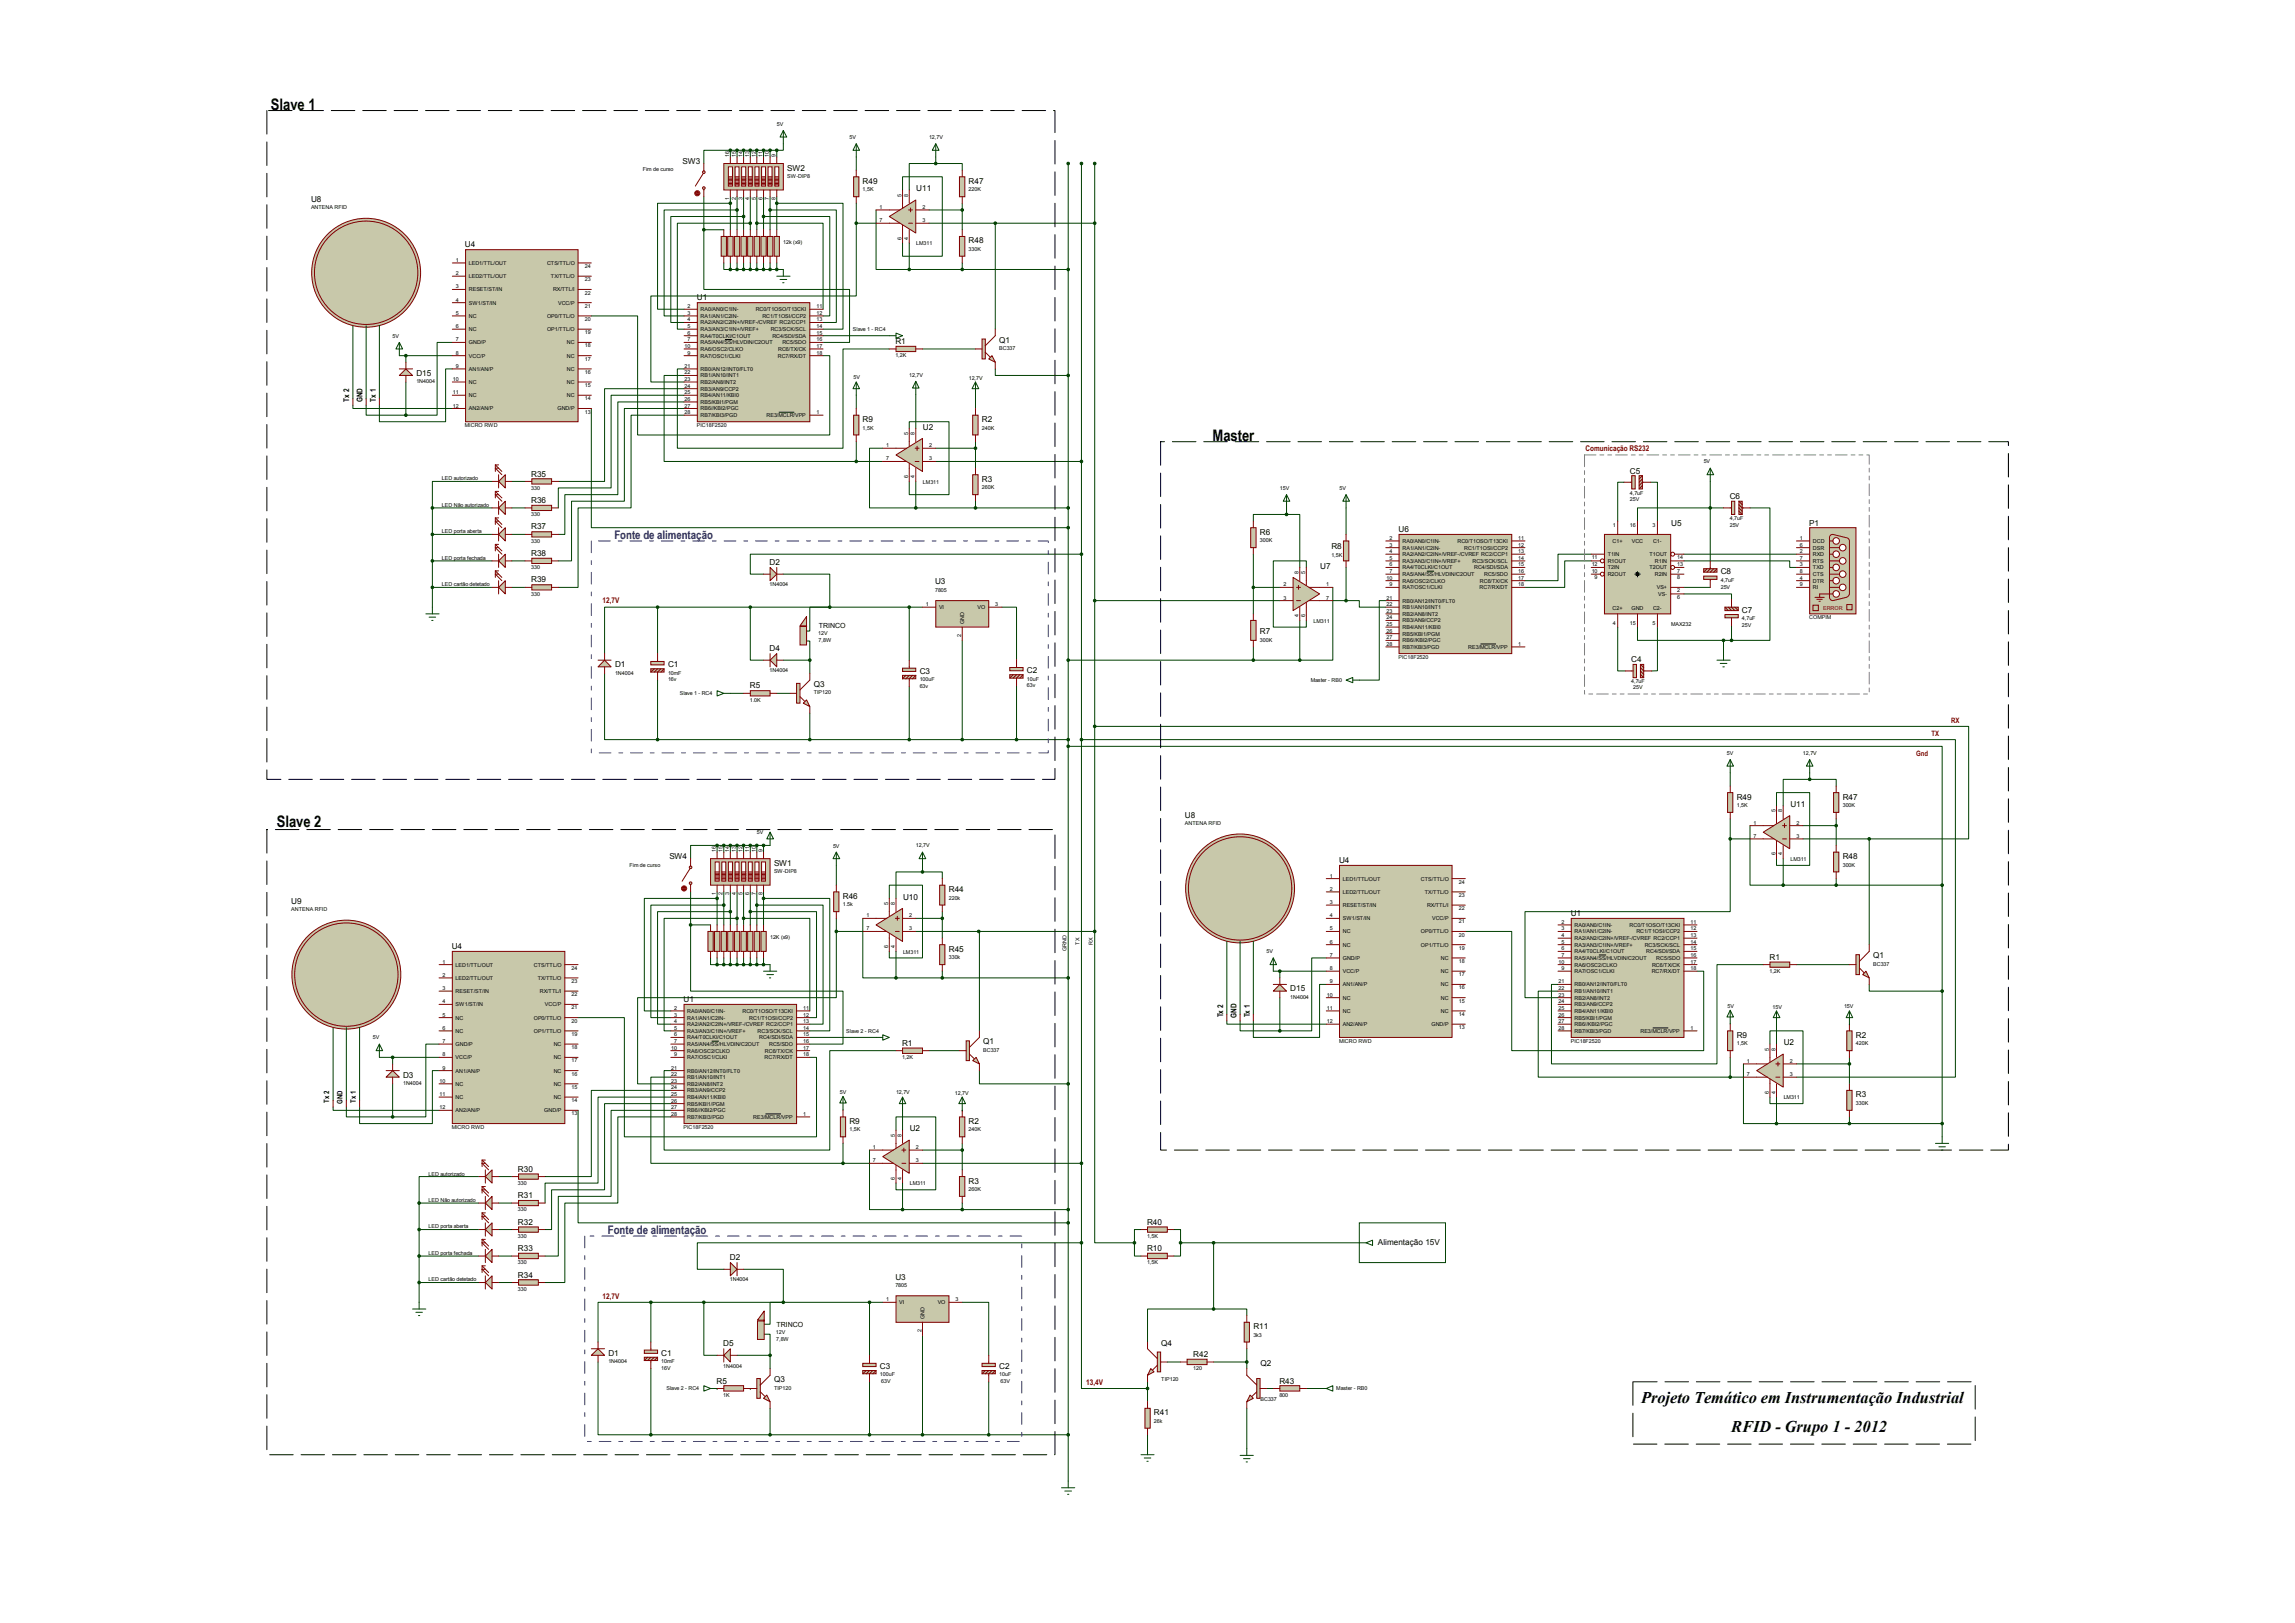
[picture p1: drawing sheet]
<svg xmlns="http://www.w3.org/2000/svg" width="594mm" height="420mm" viewBox="0 0 594 420" stroke-linecap="round" stroke-linejoin="round" font-family="sans-serif">
<defs><g id="words">
<g font-size="4.2">
<text x="424.8" y="363.3">Projeto Temático em Instrumentação Industrial</text>
<text x="448.1" y="370.8">RFID - Grupo 1 - 2012</text>
</g>
<g font-size="4.1">
<text x="70.1" y="28.5">Slave 1</text>
<text x="313.9" y="114.2">Master</text>
<text x="71.7" y="214.1">Slave 2</text>
</g>
<g font-size="3" fill="#0000c0">
<text x="159" y="139.5">Fonte de alimentação</text>
<text x="157.3" y="319.4">Fonte de alimentação</text>
</g>
<g font-size="2.1">
<text x="176.7" y="42.4">SW3</text>
<text x="203.8" y="44.2">SW2</text>
<text x="223.3" y="47.6">R49</text>
<text x="250.7" y="47.6">R47</text>
<text x="80.5" y="52.3">U8</text>
<text x="237.2" y="49.5">U11</text>
<text x="120.3" y="64.1">U4</text>
<text x="250.7" y="63">R48</text>
<text x="180.4" y="77.8">U1</text>
<text x="231.8" y="89.1">R1</text>
<text x="258.6" y="88.7">Q1</text>
<text x="107.8" y="97.3">D15</text>
<text x="223.3" y="109.3">R9</text>
<text x="238.9" y="111.2">U2</text>
<text x="254.2" y="109.3">R2</text>
<text x="137.5" y="123.4">R35</text>
<text x="254.2" y="124.7">R3</text>
<text x="421.9" y="122.6">C5</text>
<text x="137.5" y="130.2">R36</text>
<text x="447.8" y="129.2">C6</text>
<text x="137.5" y="137.1">R37</text>
<text x="362" y="137.8">U6</text>
<text x="432.6" y="136.1">U5</text>
<text x="468.3" y="136.1">P1</text>
<text x="137.5" y="143.9">R38</text>
<text x="326.1" y="138.4">R6</text>
<text x="344.6" y="142.2">R8</text>
<text x="199.2" y="146.3">D2</text>
<text x="341.8" y="147.2">U7</text>
<text x="445.4" y="148.7">C8</text>
<text x="137.5" y="150.8">R39</text>
<text x="242.1" y="151.3">U3</text>
<text x="450.9" y="158.7">C7</text>
<text x="326.1" y="164.2">R7</text>
<text x="159.2" y="172.7">D1</text>
<text x="172.9" y="172.7">C1</text>
<text x="199.2" y="168.7">D4</text>
<text x="422.3" y="171.4">C4</text>
<text x="194.1" y="178.2">R5</text>
<text x="210.6" y="177.8">Q3</text>
<text x="238.1" y="174.4">C3</text>
<text x="265.8" y="174.2">C2</text>
<text x="449.6" y="207">R49</text>
<text x="463.5" y="208.9">U11</text>
<text x="477" y="207">R47</text>
<text x="306.7" y="211.7">U8</text>
<text x="173.3" y="222.4">SW4</text>
<text x="200.4" y="224.1">SW1</text>
<text x="346.6" y="223.4">U4</text>
<text x="477" y="222.4">R48</text>
<text x="75.4" y="234">U9</text>
<text x="218.2" y="232.7">R46</text>
<text x="233.8" y="232.9">U10</text>
<text x="245.6" y="231">R44</text>
<text x="406.6" y="237.2">U1</text>
<text x="116.9" y="245.7">U4</text>
<text x="245.6" y="246.4">R45</text>
<text x="458" y="248.5">R1</text>
<text x="484.9" y="248.1">Q1</text>
<text x="334" y="256.7">D15</text>
<text x="176.9" y="259.5">U1</text>
<text x="449.6" y="268.7">R9</text>
<text x="480.4" y="268.7">R2</text>
<text x="233.5" y="270.8">R1</text>
<text x="254.5" y="270.4">Q1</text>
<text x="461.7" y="270.6">U2</text>
<text x="104.3" y="279">D3</text>
<text x="480.4" y="284.1">R3</text>
<text x="219.9" y="291">R9</text>
<text x="235.5" y="292.9">U2</text>
<text x="250.7" y="291">R2</text>
<text x="134.1" y="303.3">R30</text>
<text x="134.1" y="310.2">R31</text>
<text x="250.7" y="306.4">R3</text>
<text x="134.1" y="317">R32</text>
<text x="296.9" y="317">R40</text>
<text x="134.1" y="323.9">R33</text>
<text x="296.9" y="323.9">R10</text>
<text x="356.7" y="322.2">Alimentação 15V</text>
<text x="188.9" y="326.3">D2</text>
<text x="134.1" y="330.8">R34</text>
<text x="231.8" y="331.3">U3</text>
<text x="324.4" y="344.1">R11</text>
<text x="157.5" y="350.9">D1</text>
<text x="171.2" y="350.9">C1</text>
<text x="187.2" y="348.6">D5</text>
<text x="300.6" y="348.6">Q4</text>
<text x="308.9" y="351.3">R42</text>
<text x="326.3" y="353.7">Q2</text>
<text x="185.5" y="358.2">R5</text>
<text x="200.4" y="357.8">Q3</text>
<text x="227.8" y="354.4">C3</text>
<text x="258.6" y="354.4">C2</text>
<text x="331.2" y="358.2">R43</text>
<text x="298.7" y="366.4">R41</text>
</g>
<g font-size="2">
<text x="90.4" y="104" transform="rotate(-90 90.4 104)">Tx 2</text>
<text x="93.8" y="104.2" transform="rotate(-90 93.8 104.2)">GND</text>
<text x="97.3" y="104" transform="rotate(-90 97.3 104)">Tx 1</text>
<text x="316.6" y="263.4" transform="rotate(-90 316.6 263.4)">Tx 2</text>
<text x="320.1" y="263.6" transform="rotate(-90 320.1 263.6)">GND</text>
<text x="323.5" y="263.4" transform="rotate(-90 323.5 263.4)">Tx 1</text>
</g>
<g font-size="2" fill="#800000">
<text x="410.5" y="116.8">Comunicação RS232</text>
<text x="156" y="156.2">12,7V</text>
<text x="156" y="336.2">12,7V</text>
<text x="281.2" y="358.4">13,4V</text>
</g>
<g font-size="1.9" fill="#800000">
<text x="500" y="190.5">TX</text>
<text x="505.1" y="187.1">RX</text>
<text x="496" y="195.6">Gnd</text>
</g>
<g font-size="1.9">
<text x="85.2" y="285.6" transform="rotate(-90 85.2 285.6)">Tx 2</text>
<text x="88.6" y="285.7" transform="rotate(-90 88.6 285.7)">GND</text>
<text x="92.1" y="285.6" transform="rotate(-90 92.1 285.6)">Tx 1</text>
</g>
<g font-size="1.8">
<text x="212" y="162.6">TRINCO</text>
<text x="201" y="343.6">TRINCO</text>
</g>
<g font-size="1.4">
<text x="201.1" y="32.6">5V</text>
<text x="219.9" y="36">5V</text>
<text x="240.5" y="36">12,7V</text>
<text x="188.8" y="40.6" transform="rotate(-90 188.8 40.6)">16</text>
<text x="190.5" y="40.6" transform="rotate(-90 190.5 40.6)">15</text>
<text x="192.2" y="40.6" transform="rotate(-90 192.2 40.6)">14</text>
<text x="193.9" y="40.6" transform="rotate(-90 193.9 40.6)">13</text>
<text x="195.6" y="40.6" transform="rotate(-90 195.6 40.6)">12</text>
<text x="197.4" y="40.6" transform="rotate(-90 197.4 40.6)">11</text>
<text x="199" y="40.6" transform="rotate(-90 199 40.6)">10</text>
<text x="200.8" y="40.6" transform="rotate(-90 200.8 40.6)">9</text>
<text x="166.4" y="44.4">Fim de curso</text>
<text x="203.8" y="46.1">SW-DIP8</text>
<text x="188.8" y="51.7" transform="rotate(-90 188.8 51.7)">1</text>
<text x="190.5" y="51.7" transform="rotate(-90 190.5 51.7)">2</text>
<text x="192.2" y="51.7" transform="rotate(-90 192.2 51.7)">3</text>
<text x="193.9" y="51.7" transform="rotate(-90 193.9 51.7)">4</text>
<text x="195.6" y="51.7" transform="rotate(-90 195.6 51.7)">5</text>
<text x="197.4" y="51.7" transform="rotate(-90 197.4 51.7)">6</text>
<text x="199" y="51.7" transform="rotate(-90 199 51.7)">7</text>
<text x="200.8" y="51.7" transform="rotate(-90 200.8 51.7)">8</text>
<text x="223.3" y="49.5">1,5K</text>
<text x="233.3" y="50.9" transform="rotate(-90 233.3 50.9)">5</text>
<text x="235.1" y="50.9" transform="rotate(-90 235.1 50.9)">8</text>
<text x="250.7" y="49.5">220K</text>
<text x="80.5" y="54.2">ANTENA RFID</text>
<text x="227.7" y="54.1">1</text>
<text x="227.7" y="57.5">7</text>
<text x="238.8" y="54.1">2</text>
<text x="238.8" y="57.5">3</text>
<text x="202.8" y="63.2">12k (x9)</text>
<text x="233.3" y="62" transform="rotate(-90 233.3 62)">6</text>
<text x="235.1" y="62" transform="rotate(-90 235.1 62)">4</text>
<text x="237.2" y="63.5">LM311</text>
<text x="250.7" y="64.9">330K</text>
<text x="118" y="71.2">2</text>
<text x="118" y="67.8">1</text>
<text x="121.4" y="68.6">LED1/TTL/OUT</text>
<text x="141.6" y="68.6">CTS/TTL/O</text>
<text x="151.4" y="69.4">24</text>
<text x="118" y="74.7">3</text>
<text x="121.4" y="72">LED2/TTL/OUT</text>
<text x="121.4" y="75.4">RESET/ST/IN</text>
<text x="142.6" y="72">TX/TTL/O</text>
<text x="143.2" y="75.4">RX/TTL/I</text>
<text x="151.4" y="72.8">23</text>
<text x="151.4" y="76.2">22</text>
<text x="118" y="78.1">4</text>
<text x="118" y="81.5">5</text>
<text x="121.4" y="78.9">SW1/ST/IN</text>
<text x="121.4" y="82.3">NC</text>
<text x="141.6" y="82.3">OP0/TTL/O</text>
<text x="144.5" y="78.9">VCC/P</text>
<text x="151.4" y="79.7">21</text>
<text x="151.4" y="83.1">20</text>
<text x="178" y="79.8">2</text>
<text x="178" y="81.5">3</text>
<text x="178" y="83.2">4</text>
<text x="181.3" y="80.6">RA0/AN0/C1IN-</text>
<text x="181.3" y="82.3">RA1/AN1/C2IN-</text>
<text x="181.3" y="84">RA2/AN2/C2IN+/VREF-/CVREF RC2/CCP1</text>
<text x="195.6" y="80.6">RC0/T1OSO/T13CKI</text>
<text x="197.4" y="82.3">RC1/T1OSI/CCP2</text>
<text x="211.4" y="79.8">11</text>
<text x="211.4" y="81.5">12</text>
<text x="211.4" y="83.2">13</text>
<text x="101.6" y="87.4">5V</text>
<text x="118" y="85">6</text>
<text x="118" y="88.4">7</text>
<text x="121.4" y="85.7">NC</text>
<text x="121.4" y="89.2">GND/P</text>
<text x="141.6" y="85.7">OP1/TTL/O</text>
<text x="146.8" y="89.2">NC</text>
<text x="151.4" y="90">18</text>
<text x="151.4" y="86.5">19</text>
<text x="178" y="86.7">6</text>
<text x="178" y="85">5</text>
<text x="178" y="88.4">7</text>
<text x="181.3" y="87.4">RA4/T0CLKI/C1OUT</text>
<text x="181.3" y="89.2">RA5/AN4/SS/HLVDIN/C2OUT</text>
<text x="181.3" y="85.7">RA3/AN3/C1IN+/VREF+</text>
<text x="199.5" y="85.7">RC3/SCK/SCL</text>
<text x="199.9" y="87.4">RC4/SDI/SDA</text>
<text x="202.5" y="89.2">RC5/SDO</text>
<text x="211.4" y="88.4">16</text>
<text x="211.4" y="86.7">15</text>
<text x="211.4" y="85">14</text>
<text x="220.8" y="85.7">Slave 1 - RC4</text>
<text x="118" y="95.2">9</text>
<text x="118" y="91.8">8</text>
<text x="121.4" y="92.6">VCC/P</text>
<text x="146.8" y="92.6">NC</text>
<text x="151.4" y="93.4">17</text>
<text x="177.2" y="90.1">10</text>
<text x="177.2" y="95.2">21</text>
<text x="178" y="91.8">9</text>
<text x="181.3" y="90.8">RA6/OSC2/CLKO</text>
<text x="181.3" y="92.6">RA7/OSC1/CLKI</text>
<text x="201.3" y="92.6">RC7/RX/DT</text>
<text x="201.4" y="90.8">RC6/TX/CK</text>
<text x="211.4" y="91.8">18</text>
<text x="211.4" y="90.1">17</text>
<text x="231.8" y="92.5">1,2K</text>
<text x="258.6" y="90.7">BC337</text>
<text x="107.8" y="99.2">1N4004</text>
<text x="117.2" y="98.6">10</text>
<text x="121.4" y="96">AN1/AN/P</text>
<text x="121.4" y="99.4">NC</text>
<text x="146.8" y="96">NC</text>
<text x="146.8" y="99.4">NC</text>
<text x="151.4" y="96.8">16</text>
<text x="151.4" y="100.2">15</text>
<text x="177.2" y="96.9">22</text>
<text x="177.2" y="98.6">23</text>
<text x="177.2" y="100.4">24</text>
<text x="181.3" y="96">RB0/AN12/INT0/FLT0</text>
<text x="181.3" y="97.7">RB1/AN10/INT1</text>
<text x="181.3" y="99.4">RB2/AN8/INT2</text>
<text x="181.3" y="101.1">RB3/AN9/CCP2</text>
<text x="221" y="98">5V</text>
<text x="235.4" y="97.5">12,7V</text>
<text x="250.8" y="98.4">12,7V</text>
<text x="117.2" y="105.5">12</text>
<text x="117.2" y="102.1">11</text>
<text x="121.4" y="106.3">AN2/AN/P</text>
<text x="121.4" y="102.8">NC</text>
<text x="144.3" y="106.3">GND/P</text>
<text x="146.8" y="102.8">NC</text>
<text x="151.4" y="107.1">13</text>
<text x="151.4" y="103.6">14</text>
<text x="177.2" y="102.1">25</text>
<text x="177.2" y="103.8">26</text>
<text x="177.2" y="105.5">27</text>
<text x="177.2" y="107.2">28</text>
<text x="181.3" y="102.8">RB4/AN11/KBI0</text>
<text x="181.3" y="104.6">RB5/KBI1/PGM</text>
<text x="181.3" y="106.3">RB6//KBI2/PGC</text>
<text x="181.3" y="108">RB7/KBI3/PGD</text>
<text x="198.4" y="108">RE3/MCLR/VPP</text>
<text x="211.4" y="107.2">1</text>
<text x="120.3" y="110.7">MICRO RWD</text>
<text x="180.4" y="110.7">PIC18F2520</text>
<text x="223.3" y="111.2">1,5K</text>
<text x="235.1" y="112.6" transform="rotate(-90 235.1 112.6)">5</text>
<text x="236.8" y="112.6" transform="rotate(-90 236.8 112.6)">8</text>
<text x="254.2" y="111.2">240K</text>
<text x="229.4" y="115.8">1</text>
<text x="229.4" y="119.2">7</text>
<text x="240.5" y="115.8">2</text>
<text x="240.5" y="119.2">3</text>
<text x="441" y="120">5V</text>
<text x="114.4" y="124.4">LED autorizado</text>
<text x="235.1" y="123.7" transform="rotate(-90 235.1 123.7)">6</text>
<text x="236.8" y="123.7" transform="rotate(-90 236.8 123.7)">4</text>
<text x="238.9" y="125.2">LM311</text>
<text x="114.4" y="131.2">LED Não autorizado</text>
<text x="137.5" y="126.7">330</text>
<text x="254.2" y="126.7">260K</text>
<text x="331.3" y="126.8">15V</text>
<text x="346.7" y="126.8">5V</text>
<text x="421.9" y="128">4,7uF</text>
<text x="421.9" y="129.7">25V</text>
<text x="137.5" y="133.6">330</text>
<text x="417.5" y="136.4">1</text>
<text x="421.9" y="136.4">16</text>
<text x="427.8" y="136.4">3</text>
<text x="447.8" y="134.7">4,7uF</text>
<text x="447.8" y="136.4">25V</text>
<text x="114.4" y="138.1">LED porta aberta</text>
<text x="137.5" y="140.5">330</text>
<text x="326.1" y="140.4">300K</text>
<text x="359.7" y="139.8">2</text>
<text x="359.7" y="141.5">3</text>
<text x="359.7" y="143.2">4</text>
<text x="363" y="140.5">RA0/AN0/C1IN-</text>
<text x="363" y="142.3">RA1/AN1/C2IN-</text>
<text x="363" y="144">RA2/AN2/C2IN+/VREF-/CVREF RC2/CCP1</text>
<text x="377.3" y="140.5">RC0/T1OSO/T13CKI</text>
<text x="379" y="142.3">RC1/T1OSI/CCP2</text>
<text x="393" y="141.5">12</text>
<text x="393" y="143.2">13</text>
<text x="393" y="139.8">11</text>
<text x="416.2" y="144">T1IN</text>
<text x="417.4" y="140.5">C1+</text>
<text x="422.4" y="140.5">VCC</text>
<text x="427" y="144">T1OUT</text>
<text x="427.9" y="140.5">C1-</text>
<text x="465.9" y="143.2">2</text>
<text x="465.9" y="141.5">6</text>
<text x="465.9" y="139.8">1</text>
<text x="469.3" y="144">RXD</text>
<text x="469.3" y="142.3">DSR</text>
<text x="469.3" y="140.5">DCD</text>
<text x="114.4" y="144.9">LED porta fechada</text>
<text x="137.5" y="147.3">330</text>
<text x="336.2" y="148.6" transform="rotate(-90 336.2 148.6)">8</text>
<text x="337.9" y="148.6" transform="rotate(-90 337.9 148.6)">5</text>
<text x="344.6" y="144.1">1,5K</text>
<text x="359.7" y="146.6">6</text>
<text x="359.7" y="148.4">7</text>
<text x="359.7" y="144.9">5</text>
<text x="363" y="147.4">RA4/T0CLKI/C1OUT</text>
<text x="363" y="149.1">RA5/AN4/SS/HLVDIN/C2OUT</text>
<text x="363" y="145.7">RA3/AN3/C1IN+/VREF+</text>
<text x="381.2" y="145.7">RC3/SCK/SCL</text>
<text x="381.6" y="147.4">RC4/SDI/SDA</text>
<text x="384.2" y="149.1">RC5/SDO</text>
<text x="393" y="144.9">14</text>
<text x="393" y="148.4">16</text>
<text x="393" y="146.6">15</text>
<text x="412" y="144.8">11</text>
<text x="412" y="146.5">12</text>
<text x="412" y="148.2">10</text>
<text x="412.8" y="149.9">9</text>
<text x="416.2" y="145.7">R1OUT</text>
<text x="416.2" y="147.4">T2IN</text>
<text x="416.2" y="149.1">R2OUT</text>
<text x="427" y="147.4">T2OUT</text>
<text x="428.4" y="145.7">R1IN</text>
<text x="428.4" y="149.1">R2IN</text>
<text x="434.2" y="144.8">14</text>
<text x="434.2" y="146.5">13</text>
<text x="434.2" y="148.2">7</text>
<text x="434.2" y="149.9">8</text>
<text x="465.9" y="146.6">3</text>
<text x="465.9" y="148.4">8</text>
<text x="465.9" y="144.9">7</text>
<text x="469.3" y="147.4">TXD</text>
<text x="469.3" y="149.1">CTS</text>
<text x="469.3" y="145.7">RTS</text>
<text x="114.4" y="151.8">LED cartão detetado</text>
<text x="137.5" y="154.2">330</text>
<text x="199.2" y="151.8">1N4004</text>
<text x="242.1" y="153.2">7805</text>
<text x="332.2" y="151.8">2</text>
<text x="332.2" y="155.2">3</text>
<text x="343.3" y="151.8">1</text>
<text x="343.3" y="155.2">7</text>
<text x="358.9" y="150.1">10</text>
<text x="358.9" y="155.2">21</text>
<text x="359.7" y="151.8">9</text>
<text x="363" y="150.8">RA6/OSC2/CLKO</text>
<text x="363" y="156">RB0/AN12/INT0/FLT0</text>
<text x="363" y="152.6">RA7/OSC1/CLKI</text>
<text x="383" y="152.6">RC7/RX/DT</text>
<text x="383.1" y="150.8">RC6/TX/CK</text>
<text x="393" y="150.1">17</text>
<text x="393" y="151.8">18</text>
<text x="428.9" y="152.6">VS+</text>
<text x="429.2" y="154.3">VS-</text>
<text x="434.2" y="153.4">2</text>
<text x="434.2" y="155.1">6</text>
<text x="445.4" y="150.7">4,7uF</text>
<text x="445.4" y="152.4">25V</text>
<text x="465.9" y="150.1">4</text>
<text x="465.9" y="151.8">9</text>
<text x="469.3" y="150.8">DTR</text>
<text x="469.3" y="152.6">RI</text>
<text x="239.7" y="156.9">1</text>
<text x="243.1" y="157.7">VI</text>
<text x="249.6" y="161.5" transform="rotate(-90 249.6 161.5)">GND</text>
<text x="253" y="157.7">VO</text>
<text x="257.6" y="156.9">3</text>
<text x="336.2" y="159.7" transform="rotate(-90 336.2 159.7)">4</text>
<text x="337.9" y="159.7" transform="rotate(-90 337.9 159.7)">6</text>
<text x="340" y="161.2">LM311</text>
<text x="358.9" y="156.9">22</text>
<text x="358.9" y="158.7">23</text>
<text x="358.9" y="160.4">24</text>
<text x="363" y="157.7">RB1/AN10/INT1</text>
<text x="363" y="159.4">RB2/AN8/INT2</text>
<text x="363" y="161.1">RB3/AN9/CCP2</text>
<text x="417.4" y="157.8">C2+</text>
<text x="417.5" y="161.9">4</text>
<text x="421.9" y="161.9">15</text>
<text x="422.3" y="157.8">GND</text>
<text x="427.8" y="161.9">5</text>
<text x="427.9" y="157.8">C2-</text>
<text x="450.9" y="160.6">4,7uF</text>
<text x="468.3" y="160.4">COMPIM</text>
<text x="211.8" y="164.4">12V</text>
<text x="211.9" y="166.1">7,8W</text>
<text x="248.8" y="164.8" transform="rotate(-90 248.8 164.8)">2</text>
<text x="326.1" y="166.1">300K</text>
<text x="358.9" y="162.1">25</text>
<text x="358.9" y="163.8">26</text>
<text x="358.9" y="165.5">27</text>
<text x="358.9" y="167.2">28</text>
<text x="363" y="162.9">RB4/AN11/KBI0</text>
<text x="363" y="164.5">RB5/KBI1/PGM</text>
<text x="363" y="166.3">RB6//KBI2/PGC</text>
<text x="363" y="168">RB7/KBI3/PGD</text>
<text x="380.1" y="168">RE3/MCLR/VPP</text>
<text x="393" y="167.2">1</text>
<text x="432.6" y="162.1">MAX232</text>
<text x="450.9" y="162.3">25V</text>
<text x="362" y="170.6">PIC18F2520</text>
<text x="159.2" y="174.7">1N4004</text>
<text x="172.9" y="174.7">10mF</text>
<text x="172.9" y="176.4">16v</text>
<text x="199.2" y="174.1">1N4004</text>
<text x="210.6" y="179.8">TIP120</text>
<text x="238.1" y="176.4">100uF</text>
<text x="238.1" y="178.1">63v</text>
<text x="265.8" y="176.2">10uF</text>
<text x="265.8" y="177.9">63v</text>
<text x="339.3" y="176.6">Master - RB0</text>
<text x="422.3" y="176.9">4,7uF</text>
<text x="422.8" y="178.4">25V</text>
<text x="176" y="180">Slave 1 - RC4</text>
<text x="194.1" y="181.6">1.0K</text>
<text x="447" y="195.4">5V</text>
<text x="466.7" y="195.4">12,7V</text>
<text x="449.6" y="209">1,5K</text>
<text x="477" y="209">300K</text>
<text x="195.9" y="215.9">5V</text>
<text x="306.7" y="213.6">ANTENA RFID</text>
<text x="453.9" y="213.5">1</text>
<text x="459.6" y="210.3" transform="rotate(-90 459.6 210.3)">5</text>
<text x="461.3" y="210.3" transform="rotate(-90 461.3 210.3)">8</text>
<text x="465" y="213.5">2</text>
<text x="185.3" y="220.6" transform="rotate(-90 185.3 220.6)">16</text>
<text x="187.1" y="220.6" transform="rotate(-90 187.1 220.6)">15</text>
<text x="188.8" y="220.6" transform="rotate(-90 188.8 220.6)">14</text>
<text x="190.5" y="220.6" transform="rotate(-90 190.5 220.6)">13</text>
<text x="192.2" y="220.6" transform="rotate(-90 192.2 220.6)">12</text>
<text x="193.9" y="220.6" transform="rotate(-90 193.9 220.6)">11</text>
<text x="195.6" y="220.6" transform="rotate(-90 195.6 220.6)">10</text>
<text x="197.4" y="220.6" transform="rotate(-90 197.4 220.6)">9</text>
<text x="215.6" y="219.5">5V</text>
<text x="237.1" y="219.4">12,7V</text>
<text x="453.9" y="216.9">7</text>
<text x="459.6" y="221.4" transform="rotate(-90 459.6 221.4)">6</text>
<text x="461.3" y="221.4" transform="rotate(-90 461.3 221.4)">4</text>
<text x="465" y="216.9">3</text>
<text x="163" y="224.3">Fim de curso</text>
<text x="200.4" y="226.1">SW-DIP8</text>
<text x="344.2" y="227.2">1</text>
<text x="347.6" y="228">LED1/TTL/OUT</text>
<text x="367.8" y="228">CTS/TTL/O</text>
<text x="463.5" y="222.9">LM311</text>
<text x="477" y="224.3">300K</text>
<text x="185.3" y="231.7" transform="rotate(-90 185.3 231.7)">1</text>
<text x="187.1" y="231.7" transform="rotate(-90 187.1 231.7)">2</text>
<text x="188.8" y="231.7" transform="rotate(-90 188.8 231.7)">3</text>
<text x="190.5" y="231.7" transform="rotate(-90 190.5 231.7)">4</text>
<text x="192.2" y="231.7" transform="rotate(-90 192.2 231.7)">5</text>
<text x="193.9" y="231.7" transform="rotate(-90 193.9 231.7)">6</text>
<text x="195.6" y="231.7" transform="rotate(-90 195.6 231.7)">7</text>
<text x="197.4" y="231.7" transform="rotate(-90 197.4 231.7)">8</text>
<text x="245.6" y="232.9">220k</text>
<text x="344.2" y="230.6">2</text>
<text x="347.6" y="231.4">LED2/TTL/OUT</text>
<text x="368.8" y="231.4">TX/TTL/O</text>
<text x="377.6" y="232.2">23</text>
<text x="377.6" y="228.8">24</text>
<text x="75.4" y="235.9">ANTENA RFID</text>
<text x="218.2" y="234.4">1.5k</text>
<text x="224.3" y="237.5">1</text>
<text x="229.9" y="234.3" transform="rotate(-90 229.9 234.3)">5</text>
<text x="231.6" y="234.3" transform="rotate(-90 231.6 234.3)">8</text>
<text x="235.4" y="237.5">2</text>
<text x="344.2" y="234.1">3</text>
<text x="344.2" y="237.5">4</text>
<text x="347.6" y="234.8">RESET/ST/IN</text>
<text x="347.6" y="238.3">SW1/ST/IN</text>
<text x="369.4" y="234.8">RX/TTL/I</text>
<text x="370.7" y="238.3">VCC/P</text>
<text x="377.6" y="235.6">22</text>
<text x="377.6" y="239.1">21</text>
<text x="404.2" y="239.2">2</text>
<text x="407.6" y="239.9">RA0/AN0/C1IN-</text>
<text x="421.8" y="239.9">RC0/T1OSO/T13CKI</text>
<text x="437.6" y="239.2">11</text>
<text x="199.3" y="243.2">12K (x9)</text>
<text x="224.3" y="240.9">7</text>
<text x="229.9" y="245.4" transform="rotate(-90 229.9 245.4)">6</text>
<text x="231.6" y="245.4" transform="rotate(-90 231.6 245.4)">4</text>
<text x="235.4" y="240.9">3</text>
<text x="279.5" y="244.6" transform="rotate(-90 279.5 244.6)">TX</text>
<text x="282.9" y="244.6" transform="rotate(-90 282.9 244.6)">RX</text>
<text x="344.2" y="240.9">5</text>
<text x="344.2" y="244.3">6</text>
<text x="347.6" y="241.6">NC</text>
<text x="347.6" y="245.1">NC</text>
<text x="367.8" y="241.6">OP0/TTL/O</text>
<text x="367.8" y="245.1">OP1/TTL/O</text>
<text x="377.6" y="242.4">20</text>
<text x="377.6" y="245.9">19</text>
<text x="404.2" y="240.9">3</text>
<text x="404.2" y="242.6">4</text>
<text x="404.2" y="244.3">5</text>
<text x="407.6" y="241.6">RA1/AN1/C2IN-</text>
<text x="407.6" y="243.4">RA2/AN2/C2IN+/VREF-/CVREF RC2/CCP1</text>
<text x="407.6" y="245.1">RA3/AN3/C1IN+/VREF+</text>
<text x="423.6" y="241.6">RC1/T1OSI/CCP2</text>
<text x="425.7" y="245.1">RC3/SCK/SCL</text>
<text x="437.6" y="240.9">12</text>
<text x="437.6" y="244.3">14</text>
<text x="437.6" y="242.6">13</text>
<text x="114.5" y="249.5">1</text>
<text x="117.9" y="250.2">LED1/TTL/OUT</text>
<text x="138.2" y="250.2">CTS/TTL/O</text>
<text x="147.9" y="251">24</text>
<text x="233.8" y="246.9">LM311</text>
<text x="245.6" y="248.3">330k</text>
<text x="276" y="246.3" transform="rotate(-90 276 246.3)">GRND</text>
<text x="327.9" y="246.8">5V</text>
<text x="344.2" y="247.7">7</text>
<text x="344.2" y="251.2">8</text>
<text x="347.6" y="248.5">GND/P</text>
<text x="347.6" y="251.9">VCC/P</text>
<text x="373" y="248.5">NC</text>
<text x="373" y="251.9">NC</text>
<text x="377.6" y="249.3">18</text>
<text x="403.5" y="249.5">10</text>
<text x="404.2" y="246">6</text>
<text x="404.2" y="247.7">7</text>
<text x="404.2" y="251.2">9</text>
<text x="407.6" y="246.8">RA4/T0CLKI/C1OUT</text>
<text x="407.6" y="248.5">RA5/AN4/SS/HLVDIN/C2OUT</text>
<text x="407.6" y="250.2">RA6/OSC2/CLKO</text>
<text x="407.6" y="251.9">RA7/OSC1/CLKI</text>
<text x="426.2" y="246.8">RC4/SDI/SDA</text>
<text x="427.6" y="251.9">RC7/RX/DT</text>
<text x="427.6" y="250.2">RC6/TX/CK</text>
<text x="428.7" y="248.5">RC5/SDO</text>
<text x="437.6" y="247.7">16</text>
<text x="437.6" y="249.5">17</text>
<text x="437.6" y="251.2">18</text>
<text x="437.6" y="246">15</text>
<text x="458" y="251.8">1,2K</text>
<text x="484.9" y="250">BC337</text>
<text x="114.5" y="252.9">2</text>
<text x="114.5" y="256.3">3</text>
<text x="117.9" y="253.7">LED2/TTL/OUT</text>
<text x="117.9" y="257.1">RESET/ST/IN</text>
<text x="139.2" y="253.7">TX/TTL/O</text>
<text x="139.7" y="257.1">RX/TTL/I</text>
<text x="147.9" y="254.5">23</text>
<text x="147.9" y="257.9">22</text>
<text x="344.2" y="254.6">9</text>
<text x="347.6" y="255.4">AN1/AN/P</text>
<text x="373" y="255.4">NC</text>
<text x="377.6" y="252.7">17</text>
<text x="377.6" y="256.2">16</text>
<text x="403.5" y="254.6">21</text>
<text x="403.5" y="256.3">22</text>
<text x="407.6" y="255.4">RB0/AN12/INT0/FLT0</text>
<text x="407.6" y="257.1">RB1/AN10/INT1</text>
<text x="114.5" y="259.8">4</text>
<text x="114.5" y="263.2">5</text>
<text x="117.9" y="260.5">SW1/ST/IN</text>
<text x="117.9" y="263.9">NC</text>
<text x="138.2" y="263.9">OP0/TTL/O</text>
<text x="141" y="260.5">VCC/P</text>
<text x="147.9" y="261.3">21</text>
<text x="174.5" y="261.5">2</text>
<text x="174.5" y="263.2">3</text>
<text x="177.9" y="262.2">RA0/AN0/C1IN-</text>
<text x="177.9" y="263.9">RA1/AN1/C2IN-</text>
<text x="192.2" y="262.2">RC0/T1OSO/T13CKI</text>
<text x="193.9" y="263.9">RC1/T1OSI/CCP2</text>
<text x="207.9" y="263.2">12</text>
<text x="207.9" y="261.5">11</text>
<text x="334" y="258.6">1N4004</text>
<text x="343.4" y="258">10</text>
<text x="343.4" y="261.5">11</text>
<text x="347.6" y="258.8">NC</text>
<text x="347.6" y="262.2">NC</text>
<text x="373" y="258.8">NC</text>
<text x="373" y="262.2">NC</text>
<text x="377.6" y="259.6">15</text>
<text x="377.6" y="263">14</text>
<text x="403.5" y="258">23</text>
<text x="403.5" y="259.8">24</text>
<text x="403.5" y="261.5">25</text>
<text x="403.5" y="263.2">26</text>
<text x="407.6" y="258.8">RB2/AN8/INT2</text>
<text x="407.6" y="260.5">RB3/AN9/CCP2</text>
<text x="407.6" y="262.2">RB4/AN11/KBI0</text>
<text x="407.6" y="263.9">RB5/KBI1/PGM</text>
<text x="447.2" y="261">5V</text>
<text x="458.8" y="261.2">15V</text>
<text x="477.3" y="261">15V</text>
<text x="96.5" y="269.1">5V</text>
<text x="114.5" y="266.6">6</text>
<text x="117.9" y="267.4">NC</text>
<text x="138.2" y="267.4">OP1/TTL/O</text>
<text x="147.9" y="264.8">20</text>
<text x="147.9" y="268.2">19</text>
<text x="174.5" y="268.3">6</text>
<text x="174.5" y="264.9">4</text>
<text x="174.5" y="266.6">5</text>
<text x="177.9" y="269.1">RA4/T0CLKI/C1OUT</text>
<text x="177.9" y="265.6">RA2/AN2/C2IN+/VREF-/CVREF RC2/CCP1</text>
<text x="177.9" y="267.4">RA3/AN3/C1IN+/VREF+</text>
<text x="196.1" y="267.4">RC3/SCK/SCL</text>
<text x="196.5" y="269.1">RC4/SDI/SDA</text>
<text x="207.9" y="268.3">15</text>
<text x="207.9" y="264.9">13</text>
<text x="207.9" y="266.6">14</text>
<text x="219.1" y="267.4">Slave 2 - RC4</text>
<text x="343.4" y="264.9">12</text>
<text x="347.6" y="265.6">AN2/AN/P</text>
<text x="370.5" y="265.6">GND/P</text>
<text x="377.6" y="266.4">13</text>
<text x="403.5" y="264.9">27</text>
<text x="403.5" y="266.6">28</text>
<text x="407.6" y="265.6">RB6//KBI2/PGC</text>
<text x="407.6" y="267.4">RB7/KBI3/PGD</text>
<text x="424.6" y="267.4">RE3/MCLR/VPP</text>
<text x="437.6" y="266.6">1</text>
<text x="114.5" y="270">7</text>
<text x="114.5" y="273.5">8</text>
<text x="117.9" y="270.8">GND/P</text>
<text x="117.9" y="274.2">VCC/P</text>
<text x="143.3" y="270.8">NC</text>
<text x="143.3" y="274.2">NC</text>
<text x="147.9" y="271.6">18</text>
<text x="147.9" y="275">17</text>
<text x="173.8" y="271.7">10</text>
<text x="174.5" y="270">7</text>
<text x="174.5" y="273.5">9</text>
<text x="177.9" y="270.8">RA5/AN4/SS/HLVDIN/C2OUT</text>
<text x="177.9" y="272.5">RA6/OSC2/CLKO</text>
<text x="177.9" y="274.2">RA7/OSC1/CLKI</text>
<text x="197.9" y="274.2">RC7/RX/DT</text>
<text x="198" y="272.5">RC6/TX/CK</text>
<text x="199.1" y="270.8">RC5/SDO</text>
<text x="207.9" y="270">16</text>
<text x="207.9" y="273.5">18</text>
<text x="207.9" y="271.7">17</text>
<text x="233.5" y="274.2">1,2K</text>
<text x="254.5" y="272.3">BC337</text>
<text x="346.6" y="270">MICRO RWD</text>
<text x="406.6" y="270">PIC18F2520</text>
<text x="449.6" y="270.6">1,5K</text>
<text x="452.2" y="275.2">1</text>
<text x="457.9" y="272" transform="rotate(-90 457.9 272)">5</text>
<text x="459.6" y="272" transform="rotate(-90 459.6 272)">8</text>
<text x="463.3" y="275.2">2</text>
<text x="480.4" y="270.6">420K</text>
<text x="104.3" y="280.9">1N4004</text>
<text x="113.8" y="280.3">10</text>
<text x="114.5" y="276.9">9</text>
<text x="117.9" y="277.7">AN1/AN/P</text>
<text x="117.9" y="281.1">NC</text>
<text x="143.3" y="277.7">NC</text>
<text x="143.3" y="281.1">NC</text>
<text x="147.9" y="278.5">16</text>
<text x="147.9" y="281.9">15</text>
<text x="173.8" y="276.9">21</text>
<text x="173.8" y="278.6">22</text>
<text x="173.8" y="280.3">23</text>
<text x="177.9" y="277.7">RB0/AN12/INT0/FLT0</text>
<text x="177.9" y="279.4">RB1/AN10/INT1</text>
<text x="177.9" y="281.1">RB2/AN8/INT2</text>
<text x="452.2" y="278.6">7</text>
<text x="463.3" y="278.6">3</text>
<text x="113.8" y="287.2">12</text>
<text x="113.8" y="283.8">11</text>
<text x="117.9" y="288">AN2/AN/P</text>
<text x="117.9" y="284.5">NC</text>
<text x="140.9" y="288">GND/P</text>
<text x="143.3" y="284.5">NC</text>
<text x="147.9" y="285.3">14</text>
<text x="173.8" y="282">24</text>
<text x="173.8" y="283.8">25</text>
<text x="173.8" y="285.5">26</text>
<text x="173.8" y="287.2">27</text>
<text x="177.9" y="282.8">RB3/AN9/CCP2</text>
<text x="177.9" y="284.5">RB4/AN11/KBI0</text>
<text x="177.9" y="286.2">RB5/KBI1/PGM</text>
<text x="177.9" y="288">RB6//KBI2/PGC</text>
<text x="217.4" y="283.3">5V</text>
<text x="231.9" y="283.3">12,7V</text>
<text x="247.2" y="283.5">12,7V</text>
<text x="457.9" y="283.1" transform="rotate(-90 457.9 283.1)">6</text>
<text x="459.6" y="283.1" transform="rotate(-90 459.6 283.1)">4</text>
<text x="461.7" y="284.6">LM311</text>
<text x="480.4" y="286">330K</text>
<text x="116.9" y="292.3">MICRO RWD</text>
<text x="147.9" y="288.8">13</text>
<text x="173.8" y="288.9">28</text>
<text x="176.9" y="292.3">PIC18F2520</text>
<text x="177.9" y="289.6">RB7/KBI3/PGD</text>
<text x="195" y="289.6">RE3/MCLR/VPP</text>
<text x="207.9" y="288.9">1</text>
<text x="219.9" y="292.9">1,5K</text>
<text x="250.7" y="292.9">240K</text>
<text x="226" y="297.5">1</text>
<text x="231.6" y="294.3" transform="rotate(-90 231.6 294.3)">5</text>
<text x="233.3" y="294.3" transform="rotate(-90 233.3 294.3)">8</text>
<text x="237.1" y="297.5">2</text>
<text x="110.9" y="304.3">LED autorizado</text>
<text x="226" y="300.9">7</text>
<text x="231.6" y="305.4" transform="rotate(-90 231.6 305.4)">6</text>
<text x="233.3" y="305.4" transform="rotate(-90 233.3 305.4)">4</text>
<text x="237.1" y="300.9">3</text>
<text x="110.9" y="311.1">LED Não autorizado</text>
<text x="134.1" y="306.7">330</text>
<text x="235.5" y="306.9">LM311</text>
<text x="250.7" y="308.3">260K</text>
<text x="134.1" y="313.6">330</text>
<text x="110.9" y="318">LED porta aberta</text>
<text x="134.1" y="320.4">330</text>
<text x="296.9" y="320.4">1,5K</text>
<text x="110.9" y="324.9">LED porta fechada</text>
<text x="134.1" y="327.3">330</text>
<text x="296.9" y="327.3">1,5K</text>
<text x="110.9" y="331.7">LED cartão detetado</text>
<text x="134.1" y="334.1">330</text>
<text x="188.9" y="331.7">1N4004</text>
<text x="231.8" y="333.2">7805</text>
<text x="229.4" y="336.9">1</text>
<text x="232.8" y="337.7">VI</text>
<text x="239.3" y="341.4" transform="rotate(-90 239.3 341.4)">GND</text>
<text x="242.7" y="337.7">VO</text>
<text x="247.3" y="336.9">3</text>
<text x="200.8" y="345.4">12V</text>
<text x="200.9" y="347.1">7,8W</text>
<text x="238.5" y="344.8" transform="rotate(-90 238.5 344.8)">2</text>
<text x="324.4" y="346">3k3</text>
<text x="157.5" y="352.9">1N4004</text>
<text x="171.2" y="352.9">10mF</text>
<text x="171.2" y="354.6">16V</text>
<text x="172.5" y="360">Slave 2 - RC4</text>
<text x="187.2" y="354">1N4004</text>
<text x="200.4" y="359.7">TIP120</text>
<text x="227.8" y="356.3">100uF</text>
<text x="228.1" y="358.1">63V</text>
<text x="258.6" y="356.3">10uF</text>
<text x="259" y="358.1">63V</text>
<text x="300.6" y="357.5">TIP120</text>
<text x="308.9" y="354.7">120</text>
<text x="345.9" y="360">Master - RB0</text>
<text x="187.2" y="361.6">1K</text>
<text x="326.3" y="362.6">BC337</text>
<text x="331.2" y="361.6">800</text>
<text x="298.7" y="368.3">26k</text>
</g>
<text font-size="1.4" fill="#800000" x="471.9" y="158">ERROR</text>
</g></defs>
<g fill="none" stroke="#004000" stroke-width=".26">
<path d="M189.1 38.9h-6.9v3.4M189.1 38.9v1.7M189.1 38.9h12M190.8 38.9v1.7M192.5 38.9v1.7M194.2 38.9v1.7M195.9 38.9v1.7M197.6 38.9v1.7M199.3 38.9v1.7M201.1 38.9v1.7M202.8 37.2v1.7h-1.7M182.2 59.5v15.4h37.7v13.7h-6.8"/>
<path d="M182.2 50.9v8.6M182.2 59.5h5.2M189.1 52.6h-18.9v27.5h6.9M189.1 50.9v8.6M190.8 54.4h-18.9v27.4h5.2M190.8 50.9v8.6M192.5 56h-18.9v27.5h3.5M192.5 50.9v8.6M194.2 57.8h-18.9v27.4h1.8M194.2 50.9v8.6M195.9 57.8h17.2v22.3M195.9 50.9v8.6"/>
<path d="M197.6 56h17.2v25.8h-1.7M197.6 50.9v8.6M199.3 54.4h17.2v29.1h-3.4M199.3 50.9v8.6M201.1 52.6h17.1v32.6h-5.1M201.1 50.9v8.6M221.7 57.8v18.8h-53.2v22.3h8.6M221.7 40.6v3.5M221.7 52.6v5.2M221.7 57.8h5.1M226.8 54.4v15.4h8.6M233.6 49.2v-3.4h10.3v20.5h-10.3v-3.4"/>
<path d="M240.5 57.8h42.9M240.5 54.4h8.6M242.2 42.3h-6.8v6.9M242.2 42.3h6.9v1.8M242.2 40.6v1.7M249.1 52.6v6.9M257.6 57.8v27.4M276.5 42.3v341.1M279.9 42.3v279.4M283.4 42.3v198.8M187.4 68.1v1.7h1.7M189.1 68.1v1.7"/>
<path d="M189.1 69.8h13.7M190.8 68.1v1.7M192.5 68.1v1.7M194.2 68.1v1.7M195.9 68.1v1.7M197.6 68.1v1.7M199.3 68.1v1.7M201.1 68.1v1.7M235.4 69.8h41.1M235.4 62.9v6.9M249.1 68.1v1.7M103.4 92.1h13.7"/>
<path d="M105.1 92.1v1.7M105.1 98.9v8.6M117.1 95.5h-1.7v13.7h-17.2v-4.3M117.1 88.6h-3.9v18.9h-8.1M153.1 81.8h12v30.8h49.7v-20.5h-1.7M177.1 97.2h-5.2v22.3h49.8M213.1 86.9h17.1M230.2 90.3h-12v25.7h-42.9v-20.5h1.8M238.8 90.3h13.7M257.6 95.5v1.7h18.9M91.3 104.9v.8h25.8M94.8 104.9v2.6h10.3"/>
<path d="M153.1 105.7v30.9h123.4M177.1 100.6h-20.6v24h-12M177.1 102.3h-18.9v24h-13.7v5.2M177.1 104.1h-17.2v24h-13.7v10.2h-1.7M177.1 105.7h-15.5v24.1h-13.7v15.4h-3.4M177.1 107.5h-13.7v24h-13.8v20.6h-5.1M221.7 102.3v3.4M221.7 114.3v5.2M221.7 119.5h6.8M228.5 116h-3.4v15.5h12M235.4 110.9v-1.7h10.3v18.9h-10.3v-3.5M237.1 102.2v8.7"/>
<path d="M242.2 119.5h37.7M242.2 116h10.3M252.5 102.3v3.4M252.5 114.3v6.9M111.9 131.5h15.5M111.9 138.3h15.5M111.9 131.5v25.7M127.4 124.6h-15.5v6.9M132.5 131.5h3.4M132.5 124.6h3.4M132.5 138.3h3.4M237.1 131.5h39.4"/>
<path d="M237.1 124.6v6.9M252.5 129.8v1.7M333 133.2h-8.6v1.7M333 133.2h3.5v13.7M333 131.5v1.7M348.4 131.5v6.8M420.4 124.8h-1.6v10.1M427.2 124.8h1.8v10.1M442.7 124.6v20.6M446.1 131.5h-22.2v3.4M453 131.5h5.2v34.3h-10M111.9 152.1h15.5"/>
<path d="M111.9 145.2h15.5M132.5 152.1h3.4M132.5 145.2h3.4M170.2 157.2h-13.7v12M170.2 157.2h68.6M170.2 157.2v12M194.2 157.2v13.7h3.4M202.8 148.6h12v8.6h-5.2v6.2h-.8v2.5h.8v5M235.4 157.2v13.7M259.4 157.2h3.7v13.5M279.9 143.5h-85.7v5.1h3.4M283.4 155.5h47.9"/>
<path d="M324.4 143.5v15.4M324.4 152.1h6.9M338.2 146.9v-1.7h-8.6v17.1h8.6v-1.7M345 152.1v18.8h-8.5M345 155.5h3.4M348.4 155.5h3.5v1.7h6.8M348.4 146.9v8.6M358.7 155.5h-1.7v20.6h-5.1M411.9 143.5h-8.6v6.8h-8.5M411.9 145.2h-6.9v6.9h-10.2M435.9 145.2h27.4v1.7h1.7M435.9 153.8h12.3v1.4"/>
<path d="M435.9 152.1h6.8M435.9 143.5h29.1M156.5 174.3v17.2h13.7M170.2 176.1v15.4M189.1 179.5h3.4M201.1 179.5h3.4M202.8 170.9h6.8M209.6 170.9v3.4M235.4 177.8v13.7M249.1 165.8v25.7M263.1 177.6v13.9M276.5 170.9h60"/>
<path d="M324.4 167.5v3.4M336.5 160.6v10.3M418.8 162.3v11.4h1.9M423.9 162.3v3.5h22.2M429 162.3v11.4h-1.4M446.1 165.8v3.4M446.1 165.8h2.1M448.2 162v3.8M170.2 191.5h106.3M209.6 184.6v6.9M276.5 193.2h226.2v36M279.9 191.5h226.3v87.3h-41.2"/>
<path d="M283.4 188h226.2v29.2h-25.7M185.6 218.9h-6.8v3.4M185.6 218.9h13.7M185.6 218.9v1.7M187.4 218.9v1.7M189.1 218.9v1.7M190.8 218.9v1.7M192.5 218.9v1.7M194.2 218.9v1.7M195.9 218.9v1.7M197.6 218.9v1.7M447.9 217.2v18.8h-53.1v22.3h8.5"/>
<path d="M447.9 200.1v3.4M447.9 212v5.2M447.9 217.2h5.1M453 213.7v15.5h8.6M459.9 208.6v-3.4h8.6v18.8h-8.6v-1.7M466.7 217.2h17.2M466.7 213.7h8.6M468.5 201.8h-6.9v6.8M468.5 201.8h6.8v1.7M468.5 200.1v1.7M475.3 212v6.9M483.9 217.2v27.4"/>
<path d="M178.8 239.4v17.2h39.4v13.7h-8.6M178.8 230.9v8.5M178.8 239.4h5.1M185.6 232.6h-18.8v29.1h6.8M185.6 230.9v8.5M187.4 234.3h-18.9v29.1h5.1M187.4 230.9v8.5M189.1 236h-18.9v29.1h3.4M189.1 230.9v8.5M190.8 237.7h-18.9v29.2h1.7M190.8 230.9v8.5M192.5 237.7h17.1v24"/>
<path d="M192.5 230.9v8.5M194.2 236h17.2v27.4h-1.8M194.2 230.9v8.5M195.9 234.3h17.2v30.8h-3.5M195.9 230.9v8.5M197.6 232.6h17.2v34.3h-5.2M197.6 230.9v8.5M216.5 224v5.2M216.5 237.7v3.4M223.3 237.7v15.5h8.6M230.2 232.6v-3.4h8.6v18.8h-8.6v-1.7M237.1 237.7h6.8"/>
<path d="M238.8 225.7h-6.9v6.9M238.8 225.7h5.1v1.8M238.8 224v1.7M243.9 236v6.9M461.6 229.2h41.1M461.6 222.3v6.9M475.3 227.5v1.7M502.7 229.2v65.1M183.9 248v1.7h1.7M185.6 248v1.7M185.6 249.7h13.7M187.4 248v1.7"/>
<path d="M189.1 248v1.7M190.8 248v1.7M192.5 248v1.7M194.2 248v1.7M195.9 248v1.7M197.6 248v1.7M216.5 241.1v17.2h-51.4v22.3h8.5M216.5 241.1h6.8M231.9 253.2h44.6M231.9 246.3v6.9M237.1 241.1h46.3M243.9 251.4v1.8"/>
<path d="M253.4 241.1h.1v25.8M283.4 241.1v80.6h10.3M329.6 251.4h13.7M331.3 251.4v1.8M331.3 258.3v8.6M343.3 254.8h-1.7v13.8h-17.2v-4.3M343.3 248h-3.8v18.9h-8.2M379.3 241.1h12v30.9h49.7v-20.6h-1.7M403.3 256.6h-5.1v22.2h49.7M456.4 249.7h-12v25.7h-42.8v-20.6h1.7M465 249.7h13.7M483.9 254.8v1.8h18.8"/>
<path d="M98.2 273.7h15.5M101.6 273.7v1.7M113.7 277.2h-1.8v13.7h-18.8v-4.3M113.7 270.3h-3.5v18.8h-8.6M149.6 263.4h12v30.9h49.8v-20.6h-1.8M173.6 278.8h-5.1v22.4h49.7M209.6 268.6h17.2M231.9 272h-17.1v25.7h-42.9v-20.5h1.7M240.5 272h7.9M253.5 277.2v3.4h23M317.6 264.3v.8h25.7M321 264.3v2.6h10.3"/>
<path d="M447.9 265v.1M447.9 273.7v5.1M447.9 278.8h3.4M451.3 275.4v15.5h8.6M458.2 270.3v-3.4h8.5v18.8h-8.5v-1.7M459.9 265.1v5.2M465 275.4h13.7M478.7 265.1h.1M478.7 273.7v6.9M86.2 286.6v.8h27.5M89.7 286.6v2.5h11.9M101.6 280.6v8.5"/>
<path d="M149.6 287.4v29.2h126.9M173.6 282.3h-20.5v22.3h-12M173.6 284h-18.8v22.3h-13.7v5.1M173.6 285.7h-17.1v22.3h-13.7v10.3h-1.7M173.6 287.4h-15.4v22.3h-13.7v15.5h-3.4M173.6 289.1h-13.7v22.3h-13.7v20.6h-5.1M218.2 287.3v.1M218.2 296v5.2M225.1 297.7v15.4h8.5M231.9 292.6v-3.5h10.3v18.9h-10.3v-1.7M233.6 287.4v5.2M238.8 297.7h10.3"/>
<path d="M249.1 287.4h.1M249.1 296v6.9M459.9 290.9h42.8M459.9 284v6.9M478.7 289.1v1.8M108.5 311.4h15.4M108.5 318.3h15.4M108.5 311.4v25.7M123.9 304.6h-15.4v6.8M129.1 304.6h3.4M129.1 311.4h3.4M129.1 318.3h3.4"/>
<path d="M218.2 301.2h6.9M233.6 313.1h42.9M233.6 306.3v6.8M238.8 301.2h41.1M249.1 311.4v1.7M295.4 318.3h-1.7v3.4M303.9 318.3h1.7v3.4M108.5 325.2h15.4M108.5 332h15.4M129.1 325.2h3.4M129.1 332h3.4M168.5 337.1h-13.7v10.3"/>
<path d="M168.5 337.1h60M168.5 337.1v10.3M182.2 337.1v13.8h3.4M192.5 328.6h10.3v8.5h-3.5v5.7h-1.7v2.6h1.7v5.5M225.1 337.1v13.8M249.1 337.1h6.8v13.8M279.9 321.7h-99.4v6.9h6.9M279.9 321.7v37.8h17.1M293.7 321.7v3.5h1.7M305.6 321.7v3.5h-1.7M305.6 321.7h46.3M314.1 338.9h-17.1v8.5"/>
<path d="M314.1 338.9h8.6v1.7M314.1 321.7v17.2M154.8 352.6v18.8h13.7M168.5 354.3v17.1M185.6 359.5h.1M190.8 350.9h8.5M194.2 359.5h.1M199.3 350.9v3.4M225.1 357.7v13.7M238.8 345.7v25.7M255.9 357.7v13.7M297 357.7v5.2"/>
<path d="M302.2 352.6h3.4M314.1 352.6h8.6M322.7 349.2v5.1M327.9 359.5h1.7M338.2 359.5h3.4M168.5 371.4h108M199.3 364.6v6.8M297 371.4v3.5M322.7 364.6v10.4"/>
</g>
<path d="M180.5 78.4h29.1v30.8h-29.1z" fill="#c8c8aa"/>
<g fill="none" stroke="#800000" stroke-width=".26">
<path d="M180.5 78.4h29.1v30.8h-29.1zM177.1 86.9h3.4M177.1 88.6h3.4M177.1 90.3h3.4M177.1 95.5h3.4M177.1 97.2h3.4M177.1 98.9h3.4M177.1 80.1h3.4M177.1 81.8h3.4M177.1 83.5h3.4M177.1 85.2h3.4M177.1 92.1h3.4"/>
<path d="M209.6 86.9h3.5M209.6 88.6h3.5M209.6 90.3h3.5M209.6 80.1h3.5M209.6 81.8h3.5M209.6 83.5h3.5M209.6 85.2h3.5M209.6 92.1h3.5M177.1 100.6h3.4M177.1 102.3h3.4M177.1 104.1h3.4M177.1 107.5h3.4"/>
<path d="M177.1 105.7h3.4M209.6 107.5h3.5"/>
</g>
<path d="M187.7 87.9h1.8M201.6 106.7h4" fill="none" stroke="#000" stroke-width=".26"/>
<path d="M231.9 117.8l6.9-4.3v8.5z" fill="#c8c8aa"/>
<path d="M228.5 119.5h6.2M228.5 116h6.2M231.9 117.8l6.9-4.3v8.5zM235.4 110.9v4.6M236.9 119.5h1M236.9 116h1M237.1 110.9v3.4M237.4 115.5v1.1M238.8 119.5h3.4M238.8 116h3.4M235.4 120v4.6M237.1 121.2v3.4" fill="none" stroke="#800000" stroke-width=".26"/>
<path d="M255.9 92.9l.9-.8 .8 1.7z" fill="#c8c8aa"/>
<path d="M255.9 92.9l.9-.8 .8 1.7z" fill="none" stroke="#800000" stroke-width=".26"/>
<path d="M254.2 87.8h.9v5.1h-.9z" fill="#c8c8aa"/>
<path d="M252.5 90.3h1.7M254.2 87.8h.9v5.1h-.9zM255.1 91.2l1.2 1.2M257.6 85.2v1.7l-2.5 2.6M257.6 93.8v1.7" fill="none" stroke="#800000" stroke-width=".26"/>
<path d="M231.9 89.7h5.2v1.3h-5.2z" fill="#c8c8aa"/>
<path d="M230.2 90.3h1.7M231.9 89.7h5.2v1.3h-5.2zM237.1 90.3h1.7" fill="none" stroke="#800000" stroke-width=".26"/>
<path d="M251.8 107.5h1.4v5.1h-1.4z" fill="#c8c8aa"/>
<path d="M251.8 107.5h1.4v5.1h-1.4zM252.5 105.7v1.8M252.5 112.6v1.7" fill="none" stroke="#800000" stroke-width=".26"/>
<path d="M251.8 122.9h1.4v5.2h-1.4z" fill="#c8c8aa"/>
<path d="M251.8 122.9h1.4v5.2h-1.4zM252.5 121.2v1.7M252.5 128.1v1.7" fill="none" stroke="#800000" stroke-width=".26"/>
<path d="M156.5 170.9l1.7 1.7h-3.4z" fill="#c8c8aa"/>
<path d="M154.8 170.9h3.4M156.5 170.9l1.7 1.7h-3.4zM156.5 169.2v1.7M156.5 172.6v1.7" fill="none" stroke="#800000" stroke-width=".26"/>
<path d="M199.3 146.9l1.8 1.7-1.8 1.7z" fill="#c8c8aa"/>
<path d="M197.6 148.6h1.7M199.3 146.9l1.8 1.7-1.8 1.7zM201.1 146.9v3.4M201.1 148.6h1.7" fill="none" stroke="#800000" stroke-width=".26"/>
<path d="M242.2 155.5h13.7v6.8h-13.7z" fill="#c8c8aa"/>
<path d="M238.8 157.2h3.4M242.2 155.5h13.7v6.8h-13.7zM255.9 157.2h3.5M249.1 162.3v3.5" fill="none" stroke="#800000" stroke-width=".26"/>
<path d="M120.5 64.6h29.1v44.6h-29.1z" fill="#c8c8aa"/>
<g fill="none" stroke="#800000" stroke-width=".26">
<path d="M117.1 71.5h3.4M117.1 74.9h3.4M117.1 78.4h3.4M117.1 68.1h3.4M120.5 64.6h29.1v44.6h-29.1zM149.6 71.5h3.5M149.6 74.9h3.5M149.6 78.4h3.5M149.6 68.1h3.5M117.1 81.8h3.4M117.1 85.2h3.4M117.1 88.6h3.4"/>
<path d="M117.1 92.1h3.4M117.1 95.5h3.4M117.1 98.9h3.4M149.6 81.8h3.5M149.6 85.2h3.5M149.6 88.6h3.5M149.6 92.1h3.5M149.6 95.5h3.5M149.6 98.9h3.5M117.1 102.3h3.4M117.1 105.7h3.4M149.6 102.3h3.5"/>
<path d="M149.6 105.7h3.5"/>
</g>
<path d="M168.5 171.2h3.4v.9h-3.4z" fill="#c8c8aa"/>
<path d="M168.5 171.2h3.4v.9h-3.4z" fill="none" stroke="#800000" stroke-width=".26"/>
<path d="M168.5 173.1h3.4v.9h-3.4z" fill="#c8c8aa"/>
<path d="M168.5 173.1h3.4v.9h-3.4zM169.4 173.1l-.9 .9M170.2 169.2v2M170.2 173.1l-.8 .9M171.1 173.1l-.9 .9v2.1M171.9 173.1l-.8 .9" fill="none" stroke="#800000" stroke-width=".26"/>
<path d="M207.9 182l.9-.8 .8 1.7z" fill="#c8c8aa"/>
<path d="M207.9 182l.9-.8 .8 1.7z" fill="none" stroke="#800000" stroke-width=".26"/>
<path d="M206.2 176.9h.9v5.1h-.9z" fill="#c8c8aa"/>
<path d="M204.5 179.5h1.7M206.2 176.9h.9v5.1h-.9zM209.6 174.3v1.8l-2.5 2.5M207.1 180.3l1.2 1.2M209.6 182.9v1.7" fill="none" stroke="#800000" stroke-width=".26"/>
<path d="M194.2 178.8h5.1v1.4h-5.1z" fill="#c8c8aa"/>
<path d="M192.5 179.5h1.7M194.2 178.8h5.1v1.4h-5.1zM199.3 179.5h1.8" fill="none" stroke="#800000" stroke-width=".26"/>
<path d="M233.6 173h3.5v.8h-3.5z" fill="#c8c8aa"/>
<path d="M233.6 173h3.5v.8h-3.5z" fill="none" stroke="#800000" stroke-width=".26"/>
<path d="M233.6 174.8h3.5v.9h-3.5z" fill="#c8c8aa"/>
<path d="M233.6 174.8h3.5v.9h-3.5zM234.5 174.8l-.9 .9M235.4 170.9v2.1M235.4 174.8l-.9 .9M236.2 174.8l-.8 .9v2.1M237.1 174.8l-.9 .9" fill="none" stroke="#800000" stroke-width=".26"/>
<path d="M261.4 172.8h3.4v.9h-3.4z" fill="#c8c8aa"/>
<path d="M261.4 172.8h3.4v.9h-3.4z" fill="none" stroke="#800000" stroke-width=".26"/>
<path d="M261.4 174.7h3.4v.9h-3.4z" fill="#c8c8aa"/>
<path d="M261.4 174.7h3.4v.9h-3.4zM262.2 174.7l-.8 .9M263.1 170.7v2.1M263.1 174.7l-.9 .9M264 174.7l-.9 .9v2M264.8 174.7l-.8 .9" fill="none" stroke="#800000" stroke-width=".26"/>
<circle cx="249.1" cy="191.5" r=".34" fill="#004000"/>
<circle cx="249.1" cy="191.5" r=".34" fill="none" stroke="#004000" stroke-width=".26"/>
<path d="M362.2 138.3h29.1v30.9h-29.1z" fill="#c8c8aa"/>
<g fill="none" stroke="#800000" stroke-width=".26">
<path d="M362.2 138.3h29.1v30.9h-29.1zM358.7 146.9h3.5M358.7 148.6h3.5M358.7 150.3h3.5M358.7 155.5h3.5M358.7 157.2h3.5M358.7 158.9h3.5M358.7 140h3.5M358.7 141.8h3.5M358.7 143.5h3.5M358.7 145.2h3.5M358.7 152.1h3.5"/>
<path d="M391.3 146.9h3.5M391.3 148.6h3.5M391.3 150.3h3.5M391.3 140h3.5M391.3 141.8h3.5M391.3 143.5h3.5M391.3 145.2h3.5M391.3 152.1h3.5M358.7 160.6h3.5M358.7 162.3h3.5M358.7 164h3.5M358.7 167.5h3.5"/>
<path d="M358.7 165.8h3.5M391.3 167.5h3.5"/>
</g>
<path d="M369.4 147.9h1.8M383.2 166.7h4.1" fill="none" stroke="#000" stroke-width=".26"/>
<path d="M334.7 149.5l6.9 4.3-6.9 4.3z" fill="#c8c8aa"/>
<path d="M331.3 155.5h3.4M331.3 152.1h3.4M334.7 149.5l6.9 4.3-6.9 4.3zM335.6 155.5h1M335.6 152.1h1M336.1 151.6v1M336.5 146.9v3.4M336.5 157.2v3.4M338.2 146.9v4.7M338.2 156v4.6M338.9 155.5h6.1M338.9 152.1h6.1" fill="none" stroke="#800000" stroke-width=".26"/>
<path d="M323.8 136.6h1.4v5.2h-1.4z" fill="#c8c8aa"/>
<path d="M323.8 136.6h1.4v5.2h-1.4zM324.4 134.9v1.7M324.4 141.8v1.7" fill="none" stroke="#800000" stroke-width=".26"/>
<path d="M323.8 160.6h1.4v5.2h-1.4z" fill="#c8c8aa"/>
<path d="M324.4 158.9v1.7M323.8 160.6h1.4v5.2h-1.4zM324.4 165.8v1.7" fill="none" stroke="#800000" stroke-width=".26"/>
<circle cx="324.4" cy="152.1" r=".34" fill="#004000"/>
<circle cx="324.4" cy="152.1" r=".34" fill="none" stroke="#004000" stroke-width=".26"/>
<path d="M347.8 140h1.4v5.2h-1.4z" fill="#c8c8aa"/>
<path d="M348.4 138.3v1.7M347.8 140h1.4v5.2h-1.4zM348.4 145.2v1.7" fill="none" stroke="#800000" stroke-width=".26"/>
<path d="M221 107.5h1.3v5.1h-1.3z" fill="#c8c8aa"/>
<path d="M221 107.5h1.3v5.1h-1.3zM221.7 105.7v1.8M221.7 112.6v1.7" fill="none" stroke="#800000" stroke-width=".26"/>
<path d="M468.5 136.6h11.9v22.3h-11.9z" fill="#c8c8aa"/>
<path d="M468.5 136.6h11.9v22.3h-11.9z" fill="none" stroke="#800000" stroke-width=".26"/>
<path d="M473.8 138.6l.7-.3 3.4 .9a.91 .91 0 0 1 .8 .8v13.8l-.5 .8-3.7 .9a.92 .92 0 0 1-.9-.9v-15.4z" fill="#c8c8aa"/>
<path d="M473.8 138.6l.7-.3 3.4 .9a.91 .91 0 0 1 .8 .8v13.8l-.5 .8-3.7 .9a.92 .92 0 0 1-.9-.9v-15.4z" fill="none" stroke="#800000" stroke-width=".26"/>
<circle cx="475.3" cy="140" r=".85" fill="#fff"/>
<circle cx="475.3" cy="140" r=".85" fill="none" stroke="#800000" stroke-width=".26"/>
<circle cx="477" cy="141.8" r=".85" fill="#fff"/>
<circle cx="477" cy="141.8" r=".85" fill="none" stroke="#800000" stroke-width=".26"/>
<circle cx="475.3" cy="143.5" r=".85" fill="#fff"/>
<circle cx="475.3" cy="143.5" r=".85" fill="none" stroke="#800000" stroke-width=".26"/>
<circle cx="477" cy="145.2" r=".85" fill="#fff"/>
<circle cx="477" cy="145.2" r=".85" fill="none" stroke="#800000" stroke-width=".26"/>
<circle cx="475.3" cy="146.9" r=".85" fill="#fff"/>
<circle cx="475.3" cy="146.9" r=".85" fill="none" stroke="#800000" stroke-width=".26"/>
<circle cx="477" cy="148.6" r=".85" fill="#fff"/>
<circle cx="477" cy="148.6" r=".85" fill="none" stroke="#800000" stroke-width=".26"/>
<circle cx="475.3" cy="150.3" r=".85" fill="#fff"/>
<circle cx="475.3" cy="150.3" r=".85" fill="none" stroke="#800000" stroke-width=".26"/>
<circle cx="477" cy="152.1" r=".85" fill="#fff"/>
<circle cx="477" cy="152.1" r=".85" fill="none" stroke="#800000" stroke-width=".26"/>
<circle cx="475.3" cy="153.8" r=".85" fill="#fff"/>
<g fill="none" stroke="#800000" stroke-width=".26">
<path d="M469.8 154.6h2.4M470.3 155.2h1.4M470.9 155.7h.3M473.6 140h.9M473.6 141.8h2.6M473.6 143.5h.9M473.6 145.2h2.6M473.6 146.9h.9M473.6 148.6h2.6M473.6 150.3h.9M473.6 152.1h2.6M474.5 153.8h-3.5v.8"/>
<circle cx="475.3" cy="153.8" r=".85"/>
</g>
<path d="M478.1 156.5h1.3v1.4h-1.3z" fill="#c8c8aa"/>
<path d="M478.1 156.5h1.3v1.4h-1.3z" fill="none" stroke="#800000" stroke-width=".26"/>
<path d="M469.3 156.7h1.4v1.4h-1.4z" fill="#c8c8aa"/>
<path d="M465 146.9h3.5M465 143.5h3.5M465 148.6h3.5M465 145.2h3.5M465 141.8h3.5M465 150.3h3.5M465 140h3.5M465 152.1h3.5M469.3 156.7h1.4v1.4h-1.4z" fill="none" stroke="#800000" stroke-width=".26"/>
<path d="M422.7 172h.9v3.4h-.9z" fill="#c8c8aa"/>
<path d="M422.7 172h.9v3.4h-.9z" fill="none" stroke="#800000" stroke-width=".26"/>
<path d="M424.6 172h.9v3.4h-.9z" fill="#c8c8aa"/>
<path d="M420.7 173.7h2M424.6 172h.9v3.4h-.9zM424.6 172.8l.9 .9h2.1M424.6 174.6l.9 .8M424.6 173.7l.9 .9M424.6 172l.9 .8" fill="none" stroke="#800000" stroke-width=".26"/>
<path d="M422.4 123.1h.9v3.5h-.9z" fill="#c8c8aa"/>
<path d="M422.4 123.1h.9v3.5h-.9z" fill="none" stroke="#800000" stroke-width=".26"/>
<path d="M424.3 123.1h.8v3.5h-.8z" fill="#c8c8aa"/>
<path d="M420.4 124.8h2M424.3 123.1h.8v3.5h-.8zM425.1 123.1l-.8 .9M425.1 124l-.8 .8M425.1 125.7l-.8 .9M427.2 124.8h-2.1l-.8 .9" fill="none" stroke="#800000" stroke-width=".26"/>
<path d="M448.2 129.8h.9v3.4h-.9z" fill="#c8c8aa"/>
<path d="M448.2 129.8h.9v3.4h-.9z" fill="none" stroke="#800000" stroke-width=".26"/>
<path d="M450.1 129.8h.9v3.4h-.9z" fill="#c8c8aa"/>
<path d="M446.1 131.5h2.1M450.1 129.8h.9v3.4h-.9zM450.1 130.6l.9 .9h2M450.1 132.3l.9 .9M450.1 131.5l.9 .8M450.1 129.8l.9 .8" fill="none" stroke="#800000" stroke-width=".26"/>
<path d="M446.5 159.1h3.5v.8h-3.5z" fill="#c8c8aa"/>
<path d="M446.5 159.1h3.5v.8h-3.5z" fill="none" stroke="#800000" stroke-width=".26"/>
<path d="M446.5 157.2h3.5v.9h-3.5z" fill="#c8c8aa"/>
<path d="M446.5 157.2h3.5v.9h-3.5zM446.5 157.2l.9 .9M447.4 157.2l.8 .9M448.2 155.2v2l.9 .9M448.2 159.9v2.1M449.1 157.2l.9 .9" fill="none" stroke="#800000" stroke-width=".26"/>
<path d="M441 149.1h3.4v.9h-3.4z" fill="#c8c8aa"/>
<path d="M441 149.1h3.4v.9h-3.4z" fill="none" stroke="#800000" stroke-width=".26"/>
<path d="M441 147.2h3.4v.9h-3.4z" fill="#c8c8aa"/>
<path d="M441 147.2h3.4v.9h-3.4zM441.9 147.2l-.9 .9M442.7 145.2v2l-.8 .9M442.7 150v2.1M443.6 147.2l-.9 .9M444.4 147.2l-.8 .9" fill="none" stroke="#800000" stroke-width=".26"/>
<path d="M444.4 170.9h3.5M445.3 171.7h1.7M446 172.6h.4M446.1 169.2v1.7" fill="none" stroke="#004000" stroke-width=".26"/>
<path d="M415.3 138.3h17.2v20.6h-17.2z" fill="#c8c8aa"/>
<g fill="none" stroke="#800000" stroke-width=".26">
<path d="M415.3 138.3h17.2v20.6h-17.2zM418.8 134.9v3.4M423.9 134.9v3.4M429 134.9v3.4M411.9 143.5h3.4M411.9 145.2h2.4M411.9 146.9h3.4M411.9 148.6h2.4M418.8 158.9v3.4M423.9 158.9v3.4M429 158.9v3.4M432.5 145.2h3.4"/>
<path d="M432.5 148.6h3.4M432.5 152.1h3.4M432.5 153.8h3.4M433.5 143.5h2.4M433.5 146.9h2.4"/>
<circle cx="414.8" cy="148.6" r=".51"/>
<circle cx="414.8" cy="145.2" r=".51"/>
<circle cx="433" cy="143.5" r=".51"/>
<circle cx="433" cy="146.9" r=".51"/>
</g>
<path d="M423.2 148.6h1.4M423.5 148.3h.7v.7h-.7zM423.9 148v1.3" fill="none" stroke="#000" stroke-width=".26" stroke-dasharray="6.1 2"/>
<circle cx="442.7" cy="131.5" r=".34" fill="#004000"/>
<circle cx="442.7" cy="131.5" r=".34" fill="none" stroke="#004000" stroke-width=".26"/>
<circle cx="94.8" cy="70.6" r="14.1" fill="#c8c8aa"/>
<circle cx="94.8" cy="70.6" r="14.1" fill="none" stroke="#800000" stroke-width=".26"/>
<circle cx="94.8" cy="70.6" r="13.4" fill="#c8c8aa"/>
<g fill="none" stroke="#800000" stroke-width=".26">
<path d="M91.3 103.2v1.7M94.8 103.2v1.7M98.2 103.2v1.7"/>
<circle cx="94.8" cy="70.6" r="13.4"/>
</g>
<path d="M91.3 84.3v18.9M94.8 84.3v18.9M98.2 84.3v18.9" fill="none" stroke="#004000" stroke-width=".26"/>
<path d="M153.1 350.9l1.7-1.7 1.7 1.7z" fill="#c8c8aa"/>
<path d="M153.1 350.9l1.7-1.7 1.7 1.7zM153.1 349.2h3.4M154.8 347.4v1.8M154.8 350.9v1.7" fill="none" stroke="#800000" stroke-width=".26"/>
<path d="M189.1 326.9l1.7 1.7-1.7 1.7z" fill="#c8c8aa"/>
<path d="M187.4 328.6h1.7M189.1 326.9l1.7 1.7-1.7 1.7zM190.8 326.9v3.4M190.8 328.6h1.7" fill="none" stroke="#800000" stroke-width=".26"/>
<path d="M231.9 335.4h13.8v6.9h-13.8z" fill="#c8c8aa"/>
<path d="M228.5 337.1h3.4M231.9 335.4h13.8v6.9h-13.8zM245.7 337.1h3.4M238.8 342.3v3.4" fill="none" stroke="#800000" stroke-width=".26"/>
<path d="M166.8 349.5h3.4v.9h-3.4z" fill="#c8c8aa"/>
<path d="M166.8 349.5h3.4v.9h-3.4z" fill="none" stroke="#800000" stroke-width=".26"/>
<path d="M166.8 351.4h3.4v.8h-3.4z" fill="#c8c8aa"/>
<path d="M166.8 351.4h3.4v.8h-3.4zM167.6 351.4l-.8 .8M168.5 347.4v2.1M168.5 351.4l-.9 .8M169.4 351.4l-.9 .8v2.1M170.2 351.4l-.8 .8" fill="none" stroke="#800000" stroke-width=".26"/>
<circle cx="199.3" cy="371.4" r=".34" fill="#004000"/>
<circle cx="199.3" cy="371.4" r=".34" fill="none" stroke="#004000" stroke-width=".26"/>
<path d="M198.5 361.1l.8 1.8-1.7-.9z" fill="#c8c8aa"/>
<path d="M198.5 361.1l.8 1.8-1.7-.9z" fill="none" stroke="#800000" stroke-width=".26"/>
<path d="M195.9 356.9h.9v5.1h-.9z" fill="#c8c8aa"/>
<path d="M194.2 359.5h1.7M195.9 356.9h.9v5.1h-.9zM199.3 354.3v1.7l-2.5 2.6M196.8 360.3l1.2 1.2M199.3 362.9v1.7" fill="none" stroke="#800000" stroke-width=".26"/>
<path d="M187.4 358.7h5.1v1.4h-5.1z" fill="#c8c8aa"/>
<path d="M185.6 359.5h1.8M187.4 358.7h5.1v1.4h-5.1zM192.5 359.5h1.7" fill="none" stroke="#800000" stroke-width=".26"/>
<path d="M223.3 352.9h3.5v.9h-3.5z" fill="#c8c8aa"/>
<path d="M223.3 352.9h3.5v.9h-3.5z" fill="none" stroke="#800000" stroke-width=".26"/>
<path d="M223.3 354.8h3.5v.8h-3.5z" fill="#c8c8aa"/>
<path d="M223.3 354.8h3.5v.8h-3.5zM224.2 354.8l-.9 .8M225.1 350.9v2M225.1 354.8l-.9 .8M225.9 354.8l-.8 .8v2.1M226.8 354.8l-.9 .8" fill="none" stroke="#800000" stroke-width=".26"/>
<path d="M254.2 352.9h3.4v.9h-3.4z" fill="#c8c8aa"/>
<path d="M254.2 352.9h3.4v.9h-3.4z" fill="none" stroke="#800000" stroke-width=".26"/>
<path d="M254.2 354.8h3.4v.8h-3.4z" fill="#c8c8aa"/>
<path d="M254.2 354.8h3.4v.8h-3.4zM255.1 354.8l-.9 .8M255.9 350.9v2M255.9 354.8l-.8 .8M256.8 354.8l-.9 .8v2.1M257.6 354.8l-.8 .8" fill="none" stroke="#800000" stroke-width=".26"/>
<circle cx="238.8" cy="371.4" r=".34" fill="#004000"/>
<circle cx="238.8" cy="371.4" r=".34" fill="none" stroke="#004000" stroke-width=".26"/>
<path d="M177.1 260h29.1v30.9h-29.1z" fill="#c8c8aa"/>
<g fill="none" stroke="#800000" stroke-width=".26">
<path d="M173.6 268.6h3.5M173.6 270.3h3.5M173.6 272h3.5M173.6 277.2h3.5M173.6 278.8h3.5M173.6 261.7h3.5M173.6 263.4h3.5M173.6 265.1h3.5M173.6 266.9h3.5M173.6 273.7h3.5M177.1 260h29.1v30.9h-29.1zM206.2 268.6h3.4"/>
<path d="M206.2 270.3h3.4M206.2 272h3.4M206.2 261.7h3.4M206.2 263.4h3.4M206.2 265.1h3.4M206.2 266.9h3.4M206.2 273.7h3.4M173.6 280.6h3.5M173.6 282.3h3.5M173.6 284h3.5M173.6 285.7h3.5M173.6 289.1h3.5"/>
<path d="M173.6 287.4h3.5M206.2 289.1h3.4"/>
</g>
<path d="M184.2 269.5h1.9M198.2 288.4h4" fill="none" stroke="#000" stroke-width=".26"/>
<path d="M228.5 299.4l6.9-4.3v8.6z" fill="#c8c8aa"/>
<path d="M225.1 297.7h6.2M228.5 299.4l6.9-4.3v8.6zM231.9 292.6v4.6M233.5 297.7h1M233.6 292.6v3.4M234 297.2v1M235.4 297.7h3.4M225.1 301.2h6.2M231.9 301.7v4.6M233.5 301.2h1M233.6 302.9v3.4M235.4 301.2h3.4" fill="none" stroke="#800000" stroke-width=".26"/>
<path d="M251.8 274.6l.9-.9 .8 1.7z" fill="#c8c8aa"/>
<path d="M251.8 274.6l.9-.9 .8 1.7z" fill="none" stroke="#800000" stroke-width=".26"/>
<path d="M250.1 269.5h.8v5.1h-.8z" fill="#c8c8aa"/>
<path d="M248.4 272h1.7M250.1 269.5h.8v5.1h-.8zM250.9 272.9l1.3 1.2M253.5 266.9v1.7l-2.6 2.5M253.5 275.4v1.8" fill="none" stroke="#800000" stroke-width=".26"/>
<path d="M233.6 271.3h5.2v1.4h-5.2z" fill="#c8c8aa"/>
<path d="M231.9 272h1.7M233.6 271.3h5.2v1.4h-5.2zM238.8 272h1.7" fill="none" stroke="#800000" stroke-width=".26"/>
<path d="M248.4 289.1h1.4v5.2h-1.4z" fill="#c8c8aa"/>
<path d="M248.4 289.1h1.4v5.2h-1.4zM249.1 287.4v1.7M249.1 294.3v1.7" fill="none" stroke="#800000" stroke-width=".26"/>
<path d="M248.4 304.6h1.4v5.1h-1.4z" fill="#c8c8aa"/>
<path d="M248.4 304.6h1.4v5.1h-1.4zM249.1 302.9v1.7M249.1 309.7v1.7" fill="none" stroke="#800000" stroke-width=".26"/>
<path d="M117.1 246.3h29.1v44.6h-29.1z" fill="#c8c8aa"/>
<g fill="none" stroke="#800000" stroke-width=".26">
<path d="M113.7 253.2h3.4M113.7 256.6h3.4M113.7 249.7h3.4M117.1 246.3h29.1v44.6h-29.1zM146.2 253.2h3.4M146.2 256.6h3.4M146.2 249.7h3.4M113.7 260h3.4M113.7 263.4h3.4M113.7 266.9h3.4M113.7 270.3h3.4M113.7 273.7h3.4"/>
<path d="M113.7 277.2h3.4M146.2 260h3.4M146.2 263.4h3.4M146.2 266.9h3.4M146.2 270.3h3.4M146.2 273.7h3.4M146.2 277.2h3.4M113.7 280.6h3.4M113.7 284h3.4M113.7 287.4h3.4M146.2 280.6h3.4M146.2 284h3.4"/>
<path d="M146.2 287.4h3.4"/>
</g>
<path d="M217.5 289.1h1.4v5.2h-1.4z" fill="#c8c8aa"/>
<path d="M217.5 289.1h1.4v5.2h-1.4zM218.2 287.4v1.7M218.2 294.3v1.7" fill="none" stroke="#800000" stroke-width=".26"/>
<circle cx="89.7" cy="252.3" r="14.1" fill="#c8c8aa"/>
<circle cx="89.7" cy="252.3" r="14.1" fill="none" stroke="#800000" stroke-width=".26"/>
<circle cx="89.7" cy="252.3" r="13.4" fill="#c8c8aa"/>
<g fill="none" stroke="#800000" stroke-width=".26">
<path d="M86.2 284.9v1.7M89.7 284.9v1.7M93.1 284.9v1.7"/>
<circle cx="89.7" cy="252.3" r="13.4"/>
</g>
<path d="M86.2 266v18.9M89.7 266v18.9M93.1 266v18.9" fill="none" stroke="#004000" stroke-width=".26"/>
<path d="M297 324.4h5.2v1.4h-5.2z" fill="#c8c8aa"/>
<path d="M295.4 325.2h1.6M297 324.4h5.2v1.4h-5.2zM302.2 325.2h1.7" fill="none" stroke="#800000" stroke-width=".26"/>
<path d="M274.8 385.1h3.4M275.6 386h1.8M276.3 386.8h.4M276.5 383.4v1.7" fill="none" stroke="#004000" stroke-width=".26"/>
<circle cx="276.5" cy="42.3" r=".34" fill="#004000"/>
<circle cx="276.5" cy="42.3" r=".34" fill="none" stroke="#004000" stroke-width=".26"/>
<circle cx="279.9" cy="42.3" r=".34" fill="#004000"/>
<circle cx="279.9" cy="42.3" r=".34" fill="none" stroke="#004000" stroke-width=".26"/>
<circle cx="283.4" cy="42.3" r=".34" fill="#004000"/>
<circle cx="283.4" cy="42.3" r=".34" fill="none" stroke="#004000" stroke-width=".26"/>
<path d="M322.1 342.3h1.3v5.1h-1.3z" fill="#c8c8aa"/>
<path d="M322.1 342.3h1.3v5.1h-1.3zM322.7 340.6v1.7M322.7 347.4v1.8" fill="none" stroke="#800000" stroke-width=".26"/>
<circle cx="276.5" cy="136.6" r=".34" fill="#004000"/>
<circle cx="276.5" cy="136.6" r=".34" fill="none" stroke="#004000" stroke-width=".26"/>
<path d="M199.3 170.9l1.8-1.7v3.4z" fill="#c8c8aa"/>
<path d="M197.6 170.9h1.7M199.3 170.9l1.8-1.7v3.4zM199.3 169.2v3.4M201.1 170.9h1.7" fill="none" stroke="#800000" stroke-width=".26"/>
<circle cx="209.6" cy="170.9" r=".34" fill="#004000"/>
<circle cx="209.6" cy="170.9" r=".34" fill="none" stroke="#004000" stroke-width=".26"/>
<circle cx="214.8" cy="157.2" r=".34" fill="#004000"/>
<circle cx="214.8" cy="157.2" r=".34" fill="none" stroke="#004000" stroke-width=".26"/>
<circle cx="202.8" cy="337.1" r=".34" fill="#004000"/>
<circle cx="202.8" cy="337.1" r=".34" fill="none" stroke="#004000" stroke-width=".26"/>
<path d="M189.1 349.2v3.4l-1.7-1.7z" fill="#c8c8aa"/>
<path d="M185.6 350.9h1.8M187.4 349.2v3.4M189.1 349.2v3.4l-1.7-1.7zM189.1 350.9h1.7" fill="none" stroke="#800000" stroke-width=".26"/>
<circle cx="182.2" cy="337.1" r=".34" fill="#004000"/>
<circle cx="182.2" cy="337.1" r=".34" fill="none" stroke="#004000" stroke-width=".26"/>
<circle cx="276.5" cy="191.5" r=".34" fill="#004000"/>
<circle cx="276.5" cy="191.5" r=".34" fill="none" stroke="#004000" stroke-width=".26"/>
<circle cx="279.9" cy="143.5" r=".34" fill="#004000"/>
<circle cx="279.9" cy="143.5" r=".34" fill="none" stroke="#004000" stroke-width=".26"/>
<circle cx="276.5" cy="131.5" r=".34" fill="#004000"/>
<circle cx="276.5" cy="131.5" r=".34" fill="none" stroke="#004000" stroke-width=".26"/>
<circle cx="252.5" cy="131.5" r=".34" fill="#004000"/>
<circle cx="252.5" cy="131.5" r=".34" fill="none" stroke="#004000" stroke-width=".26"/>
<circle cx="276.5" cy="97.2" r=".34" fill="#004000"/>
<circle cx="276.5" cy="97.2" r=".34" fill="none" stroke="#004000" stroke-width=".26"/>
<path d="M323.6 361.1l.8 .9-1.7 .9z" fill="#c8c8aa"/>
<path d="M323.6 361.1l.8 .9-1.7 .9z" fill="none" stroke="#800000" stroke-width=".26"/>
<path d="M325.3 356.9h.9v5.1h-.9z" fill="#c8c8aa"/>
<path d="M322.7 354.3v1.7l2.6 2.6M325.3 356.9h.9v5.1h-.9zM326.2 359.5h1.7M322.7 362.9v1.7M325.3 360.3l-1.2 1.2" fill="none" stroke="#800000" stroke-width=".26"/>
<path d="M221.7 98.9l.8 1.7h-1.7zM221.7 98.9v3.4M218.2 283.8l.9 1.7h-1.7zM218.2 283.8v3.5M321 376.8h3.4M321.9 377.6h1.7M322.6 378.5h.3M322.7 375v1.8" fill="none" stroke="#004000" stroke-width=".26"/>
<path d="M183.9 222.3h15.4v6.9h-15.4z" fill="#c8c8aa"/>
<path d="M183.9 222.3h15.4v6.9h-15.4z" fill="none" stroke="#800000" stroke-width=".26"/>
<path d="M185.1 223.1h1.1v5h-1.1z" fill="#fff"/>
<path d="M185.1 223.1h1.1v5h-1.1zM185.1 227.5h1.1M185.1 227.1h1.1M185.1 226.7h1.1M185.1 226.4h1.1M185.1 226.1h1.1M185.1 225.7h1.1" fill="none" stroke="#800000" stroke-width=".26"/>
<path d="M186.9 223.1h1v5h-1z" fill="#fff"/>
<path d="M186.9 223.1h1v5h-1zM186.9 227.8h1M186.9 227.5h1M186.9 227.1h1M186.9 226.7h1M186.9 226.4h1M186.9 226.1h1M186.9 225.7h1" fill="none" stroke="#800000" stroke-width=".26"/>
<path d="M188.5 223.1h1.1v5h-1.1z" fill="#fff"/>
<path d="M188.5 223.1h1.1v5h-1.1zM188.5 227.8h1.1M188.5 227.5h1.1M188.5 227.1h1.1M188.5 226.7h1.1M188.5 226.4h1.1M188.5 226.1h1.1M188.5 225.7h1.1" fill="none" stroke="#800000" stroke-width=".26"/>
<path d="M190.3 223.1h1v5h-1z" fill="#fff"/>
<path d="M190.3 223.1h1v5h-1zM190.3 227.8h1M190.3 227.5h1M190.3 227.1h1M190.3 226.7h1M190.3 226.4h1M190.3 226.1h1M190.3 225.7h1" fill="none" stroke="#800000" stroke-width=".26"/>
<path d="M192 223.1h1v5h-1z" fill="#fff"/>
<path d="M192 223.1h1v5h-1zM192 227.8h1M192 227.5h1M192 227.1h1M192 226.7h1M192 226.4h1M192 226.1h1M192 225.7h1" fill="none" stroke="#800000" stroke-width=".26"/>
<path d="M193.7 223.1h1v5h-1z" fill="#fff"/>
<path d="M193.7 223.1h1v5h-1zM193.7 227.8h1M193.7 227.5h1M193.7 227.1h1M193.7 226.7h1M193.7 226.4h1M193.7 226.1h1M193.7 225.7h1" fill="none" stroke="#800000" stroke-width=".26"/>
<path d="M195.4 223.1h1.1v5h-1.1z" fill="#fff"/>
<path d="M195.4 223.1h1.1v5h-1.1zM195.4 227.8h1.1M195.4 227.5h1.1M195.4 227.1h1.1M195.4 226.7h1.1M195.4 226.4h1.1M195.4 226.1h1.1M195.4 225.7h1.1" fill="none" stroke="#800000" stroke-width=".26"/>
<path d="M197.1 223.1h1.1v5h-1.1z" fill="#fff"/>
<g fill="none" stroke="#800000" stroke-width=".26">
<path d="M185.1 227.8h1.1M185.6 220.6v1.7M185.6 229.2v1.7M187.4 220.6v1.7M187.4 229.2v1.7M189.1 220.6v1.7M189.1 229.2v1.7M190.8 220.6v1.7M190.8 229.2v1.7M192.5 220.6v1.7M192.5 229.2v1.7M194.2 220.6v1.7"/>
<path d="M194.2 229.2v1.7M195.9 220.6v1.7M195.9 229.2v1.7M197.1 223.1h1.1v5h-1.1zM197.1 227.8h1.1M197.1 227.5h1.1M197.1 227.1h1.1M197.1 226.7h1.1M197.1 226.4h1.1M197.1 226.1h1.1M197.1 225.7h1.1M197.6 220.6v1.7"/>
<path d="M197.6 229.2v1.7"/>
</g>
<path d="M187.4 42.3h15.4v6.9h-15.4z" fill="#c8c8aa"/>
<path d="M187.4 42.3h15.4v6.9h-15.4z" fill="none" stroke="#800000" stroke-width=".26"/>
<path d="M188.5 43.2h1.1v5h-1.1z" fill="#fff"/>
<path d="M188.5 43.2h1.1v5h-1.1zM188.5 47.5h1.1M188.5 47.2h1.1M188.5 46.8h1.1M188.5 46.4h1.1M188.5 46.1h1.1M188.5 45.8h1.1" fill="none" stroke="#800000" stroke-width=".26"/>
<path d="M190.3 43.2h1v5h-1z" fill="#fff"/>
<path d="M190.3 43.2h1v5h-1zM190.3 47.8h1M190.3 47.5h1M190.3 47.2h1M190.3 46.8h1M190.3 46.4h1M190.3 46.1h1M190.3 45.8h1" fill="none" stroke="#800000" stroke-width=".26"/>
<path d="M192 43.2h1v5h-1z" fill="#fff"/>
<path d="M192 43.2h1v5h-1zM192 47.8h1M192 47.5h1M192 47.2h1M192 46.8h1M192 46.4h1M192 46.1h1M192 45.8h1" fill="none" stroke="#800000" stroke-width=".26"/>
<path d="M193.7 43.2h1v5h-1z" fill="#fff"/>
<path d="M193.7 43.2h1v5h-1zM193.7 47.8h1M193.7 47.5h1M193.7 47.2h1M193.7 46.8h1M193.7 46.4h1M193.7 46.1h1M193.7 45.8h1" fill="none" stroke="#800000" stroke-width=".26"/>
<path d="M195.4 43.2h1.1v5h-1.1z" fill="#fff"/>
<path d="M195.4 43.2h1.1v5h-1.1zM195.4 47.8h1.1M195.4 47.5h1.1M195.4 47.2h1.1M195.4 46.8h1.1M195.4 46.4h1.1M195.4 46.1h1.1M195.4 45.8h1.1" fill="none" stroke="#800000" stroke-width=".26"/>
<path d="M197.1 43.2h1.1v5h-1.1z" fill="#fff"/>
<path d="M197.1 43.2h1.1v5h-1.1zM197.1 47.8h1.1M197.1 47.5h1.1M197.1 47.2h1.1M197.1 46.8h1.1M197.1 46.4h1.1M197.1 46.1h1.1M197.1 45.8h1.1" fill="none" stroke="#800000" stroke-width=".26"/>
<path d="M198.8 43.2h1v5h-1z" fill="#fff"/>
<path d="M198.8 43.2h1v5h-1zM198.8 47.8h1M198.8 47.5h1M198.8 47.2h1M198.8 46.8h1M198.8 46.4h1M198.8 46.1h1M198.8 45.8h1" fill="none" stroke="#800000" stroke-width=".26"/>
<path d="M200.6 43.2h1v5h-1z" fill="#fff"/>
<g fill="none" stroke="#800000" stroke-width=".26">
<path d="M188.5 47.8h1.1M189.1 40.6v1.7M189.1 49.2v1.7M190.8 40.6v1.7M190.8 49.2v1.7M192.5 40.6v1.7M192.5 49.2v1.7M194.2 40.6v1.7M194.2 49.2v1.7M195.9 40.6v1.7M195.9 49.2v1.7M197.6 40.6v1.7"/>
<path d="M197.6 49.2v1.7M199.3 40.6v1.7M199.3 49.2v1.7M200.6 43.2h1v5h-1zM200.6 47.8h1M200.6 47.5h1M200.6 47.2h1M200.6 46.8h1M200.6 46.4h1M200.6 46.1h1M200.6 45.8h1M201.1 40.6v1.7"/>
<path d="M201.1 49.2v1.7"/>
</g>
<path d="M348.4 128.1l.9 1.7h-1.7zM348.4 128.1v3.4M442.7 121.2l.9 1.7h-1.7zM442.7 121.2v3.4M199.3 215.4l.9 1.8h-1.7zM199.3 215.4v3.5" fill="none" stroke="#004000" stroke-width=".26"/>
<path d="M184.9 241.1h1.4v5.2h-1.4z" fill="#c8c8aa"/>
<path d="M185.6 239.4v1.7M184.9 241.1h1.4v5.2h-1.4zM185.6 246.3v1.7" fill="none" stroke="#800000" stroke-width=".26"/>
<path d="M186.7 241.1h1.3v5.2h-1.3z" fill="#c8c8aa"/>
<path d="M187.4 239.4v1.7M186.7 241.1h1.3v5.2h-1.3zM187.4 246.3v1.7" fill="none" stroke="#800000" stroke-width=".26"/>
<path d="M188.4 241.1h1.4v5.2h-1.4z" fill="#c8c8aa"/>
<path d="M189.1 239.4v1.7M188.4 241.1h1.4v5.2h-1.4zM189.1 246.3v1.7" fill="none" stroke="#800000" stroke-width=".26"/>
<path d="M190.1 241.1h1.4v5.2h-1.4z" fill="#c8c8aa"/>
<path d="M190.8 239.4v1.7M190.1 241.1h1.4v5.2h-1.4zM190.8 246.3v1.7" fill="none" stroke="#800000" stroke-width=".26"/>
<path d="M191.8 241.1h1.4v5.2h-1.4z" fill="#c8c8aa"/>
<path d="M192.5 239.4v1.7M191.8 241.1h1.4v5.2h-1.4zM192.5 246.3v1.7" fill="none" stroke="#800000" stroke-width=".26"/>
<path d="M193.5 241.1h1.4v5.2h-1.4z" fill="#c8c8aa"/>
<path d="M194.2 239.4v1.7M193.5 241.1h1.4v5.2h-1.4zM194.2 246.3v1.7" fill="none" stroke="#800000" stroke-width=".26"/>
<path d="M195.2 241.1h1.4v5.2h-1.4z" fill="#c8c8aa"/>
<path d="M195.9 239.4v1.7M195.2 241.1h1.4v5.2h-1.4zM195.9 246.3v1.7" fill="none" stroke="#800000" stroke-width=".26"/>
<path d="M197 241.1h1.3v5.2h-1.3z" fill="#c8c8aa"/>
<path d="M197.6 239.4v1.7M197 241.1h1.3v5.2h-1.3zM197.6 246.3v1.7" fill="none" stroke="#800000" stroke-width=".26"/>
<circle cx="195.9" cy="218.9" r=".34" fill="#004000"/>
<circle cx="195.9" cy="218.9" r=".34" fill="none" stroke="#004000" stroke-width=".26"/>
<circle cx="194.2" cy="218.9" r=".34" fill="#004000"/>
<circle cx="194.2" cy="218.9" r=".34" fill="none" stroke="#004000" stroke-width=".26"/>
<circle cx="192.5" cy="218.9" r=".34" fill="#004000"/>
<circle cx="192.5" cy="218.9" r=".34" fill="none" stroke="#004000" stroke-width=".26"/>
<circle cx="190.8" cy="218.9" r=".34" fill="#004000"/>
<circle cx="190.8" cy="218.9" r=".34" fill="none" stroke="#004000" stroke-width=".26"/>
<circle cx="189" cy="218.9" r=".34" fill="#004000"/>
<circle cx="189" cy="218.9" r=".34" fill="none" stroke="#004000" stroke-width=".26"/>
<circle cx="187.4" cy="218.9" r=".34" fill="#004000"/>
<circle cx="187.4" cy="218.9" r=".34" fill="none" stroke="#004000" stroke-width=".26"/>
<circle cx="197.6" cy="218.9" r=".34" fill="#004000"/>
<circle cx="197.6" cy="218.9" r=".34" fill="none" stroke="#004000" stroke-width=".26"/>
<path d="M188.4 61.2h1.4v5.1h-1.4z" fill="#c8c8aa"/>
<path d="M189.1 59.5v1.7M188.4 61.2h1.4v5.1h-1.4zM189.1 66.3v1.8" fill="none" stroke="#800000" stroke-width=".26"/>
<path d="M190.1 61.2h1.4v5.1h-1.4z" fill="#c8c8aa"/>
<path d="M190.8 59.5v1.7M190.1 61.2h1.4v5.1h-1.4zM190.8 66.3v1.8" fill="none" stroke="#800000" stroke-width=".26"/>
<path d="M191.8 61.2h1.4v5.1h-1.4z" fill="#c8c8aa"/>
<path d="M192.5 59.5v1.7M191.8 61.2h1.4v5.1h-1.4zM192.5 66.3v1.8" fill="none" stroke="#800000" stroke-width=".26"/>
<path d="M193.5 61.2h1.4v5.1h-1.4z" fill="#c8c8aa"/>
<path d="M194.2 59.5v1.7M193.5 61.2h1.4v5.1h-1.4zM194.2 66.3v1.8" fill="none" stroke="#800000" stroke-width=".26"/>
<path d="M195.2 61.2h1.4v5.1h-1.4z" fill="#c8c8aa"/>
<path d="M195.9 59.5v1.7M195.2 61.2h1.4v5.1h-1.4zM195.9 66.3v1.8" fill="none" stroke="#800000" stroke-width=".26"/>
<path d="M197 61.2h1.3v5.1h-1.3z" fill="#c8c8aa"/>
<path d="M197.6 59.5v1.7M197 61.2h1.3v5.1h-1.3zM197.6 66.3v1.8" fill="none" stroke="#800000" stroke-width=".26"/>
<path d="M198.7 61.2h1.4v5.1h-1.4z" fill="#c8c8aa"/>
<path d="M199.3 59.5v1.7M198.7 61.2h1.4v5.1h-1.4zM199.3 66.3v1.8" fill="none" stroke="#800000" stroke-width=".26"/>
<path d="M200.4 61.2h1.4v5.1h-1.4z" fill="#c8c8aa"/>
<path d="M201.1 59.5v1.7M200.4 61.2h1.4v5.1h-1.4zM201.1 66.3v1.8" fill="none" stroke="#800000" stroke-width=".26"/>
<circle cx="199.3" cy="38.9" r=".34" fill="#004000"/>
<circle cx="199.3" cy="38.9" r=".34" fill="none" stroke="#004000" stroke-width=".26"/>
<circle cx="197.6" cy="38.9" r=".34" fill="#004000"/>
<circle cx="197.6" cy="38.9" r=".34" fill="none" stroke="#004000" stroke-width=".26"/>
<circle cx="195.9" cy="38.9" r=".34" fill="#004000"/>
<circle cx="195.9" cy="38.9" r=".34" fill="none" stroke="#004000" stroke-width=".26"/>
<circle cx="194.2" cy="38.9" r=".34" fill="#004000"/>
<circle cx="194.2" cy="38.9" r=".34" fill="none" stroke="#004000" stroke-width=".26"/>
<circle cx="192.5" cy="38.9" r=".34" fill="#004000"/>
<circle cx="192.5" cy="38.9" r=".34" fill="none" stroke="#004000" stroke-width=".26"/>
<circle cx="190.8" cy="38.9" r=".34" fill="#004000"/>
<g fill="none" stroke="#004000" stroke-width=".26">
<path d="M202.8 33.8l.9 1.7h-1.8zM202.8 33.8v3.4"/>
<circle cx="190.8" cy="38.9" r=".34"/>
</g>
<circle cx="201.1" cy="38.9" r=".34" fill="#004000"/>
<circle cx="201.1" cy="38.9" r=".34" fill="none" stroke="#004000" stroke-width=".26"/>
<path d="M125.6 304.6l1.8-1.7v3.4z" fill="#c8c8aa"/>
<path d="M123.9 304.6h1.7M124.8 300.3l1.7 1.7M124.8 300.3h.8M124.8 300.3v1.7M125.6 304.6l1.8-1.7v3.4zM125.6 302.9v3.4M125.6 301.2h-.8l1.7 1.7M127.4 304.6h1.7" fill="none" stroke="#800000" stroke-width=".26"/>
<path d="M134.2 303.9h5.2v1.4h-5.2z" fill="#c8c8aa"/>
<path d="M132.5 304.6h1.7M134.2 303.9h5.2v1.4h-5.2zM139.4 304.6h1.7" fill="none" stroke="#800000" stroke-width=".26"/>
<path d="M134.2 310.8h5.2v1.3h-5.2z" fill="#c8c8aa"/>
<path d="M132.5 311.4h1.7M134.2 310.8h5.2v1.3h-5.2zM139.4 311.4h1.7" fill="none" stroke="#800000" stroke-width=".26"/>
<path d="M134.2 317.6h5.2v1.4h-5.2z" fill="#c8c8aa"/>
<path d="M132.5 318.3h1.7M134.2 317.6h5.2v1.4h-5.2zM139.4 318.3h1.7" fill="none" stroke="#800000" stroke-width=".26"/>
<path d="M134.2 324.4h5.2v1.4h-5.2z" fill="#c8c8aa"/>
<path d="M132.5 325.2h1.7M134.2 324.4h5.2v1.4h-5.2zM139.4 325.2h1.7" fill="none" stroke="#800000" stroke-width=".26"/>
<path d="M127.4 309.7v3.4l-1.8-1.7z" fill="#c8c8aa"/>
<path d="M123.9 311.4h1.7M124.8 307.2l1.7 1.7M124.8 307.2h.8M124.8 307.2v1.7M125.6 309.7v3.4M125.6 308h-.8l1.7 1.7M127.4 309.7v3.4l-1.8-1.7zM127.4 311.4h1.7" fill="none" stroke="#800000" stroke-width=".26"/>
<path d="M125.6 318.3l1.8-1.7v3.4z" fill="#c8c8aa"/>
<path d="M123.9 318.3h1.7M124.8 314l1.7 1.7M124.8 314h.8M124.8 314v1.7M125.6 318.3l1.8-1.7v3.4zM125.6 316.6v3.4M125.6 314.9h-.8l1.7 1.7M127.4 318.3h1.7" fill="none" stroke="#800000" stroke-width=".26"/>
<path d="M127.4 323.4v3.5l-1.8-1.7z" fill="#c8c8aa"/>
<path d="M123.9 325.2h1.7M124.8 320.8l1.7 1.8M124.8 320.8h.8M124.8 320.8v1.8M125.6 323.4v3.5M125.6 321.7h-.8l1.7 1.7M127.4 323.4v3.5l-1.8-1.7zM127.4 325.2h1.7" fill="none" stroke="#800000" stroke-width=".26"/>
<path d="M106.8 338.9h3.4M107.6 339.7h1.7M108.5 337.1v1.8M108.3 340.6h.4" fill="none" stroke="#004000" stroke-width=".26"/>
<circle cx="108.5" cy="325.2" r=".34" fill="#004000"/>
<circle cx="108.5" cy="325.2" r=".34" fill="none" stroke="#004000" stroke-width=".26"/>
<circle cx="108.5" cy="318.3" r=".34" fill="#004000"/>
<circle cx="108.5" cy="318.3" r=".34" fill="none" stroke="#004000" stroke-width=".26"/>
<circle cx="108.5" cy="311.4" r=".34" fill="#004000"/>
<circle cx="108.5" cy="311.4" r=".34" fill="none" stroke="#004000" stroke-width=".26"/>
<path d="M125.6 332l1.8-1.7v3.4z" fill="#c8c8aa"/>
<path d="M123.9 332h1.7M124.8 327.7l1.7 1.7M124.8 327.7h.8M124.8 327.7v1.7M125.6 332l1.8-1.7v3.4zM125.6 330.3v3.4M125.6 328.6h-.8l1.7 1.7M127.4 332h1.7" fill="none" stroke="#800000" stroke-width=".26"/>
<path d="M134.2 331.3h5.2v1.4h-5.2z" fill="#c8c8aa"/>
<path d="M132.5 332h1.7M134.2 331.3h5.2v1.4h-5.2zM139.4 332h1.7" fill="none" stroke="#800000" stroke-width=".26"/>
<circle cx="108.5" cy="332" r=".34" fill="#004000"/>
<circle cx="108.5" cy="332" r=".34" fill="none" stroke="#004000" stroke-width=".26"/>
<path d="M130.8 122.9v3.4l-1.7-1.7z" fill="#c8c8aa"/>
<path d="M127.4 124.6h1.7M128.2 120.4l1.7 1.6M128.2 120.4h.9M128.2 120.4v1.6M129.1 122.9v3.4M129.1 121.2h-.9l1.7 1.7M130.8 122.9v3.4l-1.7-1.7zM130.8 124.6h1.7" fill="none" stroke="#800000" stroke-width=".26"/>
<path d="M137.7 124h5.1v1.3h-5.1z" fill="#c8c8aa"/>
<path d="M135.9 124.6h1.8M137.7 124h5.1v1.3h-5.1zM142.8 124.6h1.7" fill="none" stroke="#800000" stroke-width=".26"/>
<path d="M137.7 130.8h5.1v1.4h-5.1z" fill="#c8c8aa"/>
<path d="M135.9 131.5h1.8M137.7 130.8h5.1v1.4h-5.1zM142.8 131.5h1.7" fill="none" stroke="#800000" stroke-width=".26"/>
<path d="M137.7 137.7h5.1v1.3h-5.1z" fill="#c8c8aa"/>
<path d="M135.9 138.3h1.8M137.7 137.7h5.1v1.3h-5.1zM142.8 138.3h1.7" fill="none" stroke="#800000" stroke-width=".26"/>
<path d="M137.7 144.5h5.1v1.4h-5.1z" fill="#c8c8aa"/>
<path d="M135.9 145.2h1.8M137.7 144.5h5.1v1.4h-5.1zM142.8 145.2h1.7" fill="none" stroke="#800000" stroke-width=".26"/>
<path d="M130.8 129.8v3.4l-1.7-1.7z" fill="#c8c8aa"/>
<path d="M127.4 131.5h1.7M128.2 127.2l1.7 1.7M128.2 127.2h.9M128.2 127.2v1.7M129.1 129.8v3.4M129.1 128.1h-.9l1.7 1.7M130.8 129.8v3.4l-1.7-1.7zM130.8 131.5h1.7" fill="none" stroke="#800000" stroke-width=".26"/>
<path d="M130.8 136.6v3.4l-1.7-1.7z" fill="#c8c8aa"/>
<path d="M127.4 138.3h1.7M128.2 134.1l1.7 1.7M128.2 134.1h.9M128.2 134.1v1.7M129.1 136.6v3.4M129.1 134.9h-.9l1.7 1.7M130.8 136.6v3.4l-1.7-1.7zM130.8 138.3h1.7" fill="none" stroke="#800000" stroke-width=".26"/>
<path d="M130.8 143.5v3.4l-1.7-1.7z" fill="#c8c8aa"/>
<path d="M127.4 145.2h1.7M128.2 140.9l1.7 1.7M128.2 140.9h.9M128.2 140.9v1.7M129.1 143.5v3.4M129.1 141.8h-.9l1.7 1.7M130.8 143.5v3.4l-1.7-1.7zM130.8 145.2h1.7" fill="none" stroke="#800000" stroke-width=".26"/>
<path d="M110.2 158.9h3.5M111.1 159.8h1.7M111.9 157.2v1.7M111.8 160.6h.3" fill="none" stroke="#004000" stroke-width=".26"/>
<circle cx="111.9" cy="145.2" r=".34" fill="#004000"/>
<circle cx="111.9" cy="145.2" r=".34" fill="none" stroke="#004000" stroke-width=".26"/>
<circle cx="111.9" cy="138.3" r=".34" fill="#004000"/>
<circle cx="111.9" cy="138.3" r=".34" fill="none" stroke="#004000" stroke-width=".26"/>
<circle cx="111.9" cy="131.5" r=".34" fill="#004000"/>
<circle cx="111.9" cy="131.5" r=".34" fill="none" stroke="#004000" stroke-width=".26"/>
<path d="M130.8 150.3v3.5l-1.7-1.7z" fill="#c8c8aa"/>
<path d="M127.4 152.1h1.7M128.2 147.8l1.7 1.7M128.2 147.8h.9M128.2 147.8v1.7M129.1 150.3v3.5M129.1 148.6h-.9l1.7 1.7M130.8 150.3v3.5l-1.7-1.7zM130.8 152.1h1.7" fill="none" stroke="#800000" stroke-width=".26"/>
<path d="M137.7 151.4h5.1v1.3h-5.1z" fill="#c8c8aa"/>
<path d="M135.9 152.1h1.8M137.7 151.4h5.1v1.3h-5.1zM142.8 152.1h1.7" fill="none" stroke="#800000" stroke-width=".26"/>
<circle cx="111.9" cy="152.1" r=".34" fill="#004000"/>
<circle cx="111.9" cy="152.1" r=".34" fill="none" stroke="#004000" stroke-width=".26"/>
<path d="M297 317.6h5.2v1.4h-5.2z" fill="#c8c8aa"/>
<path d="M295.4 318.3h1.6M297 317.6h5.2v1.4h-5.2zM302.2 318.3h1.7" fill="none" stroke="#800000" stroke-width=".26"/>
<circle cx="305.6" cy="321.7" r=".34" fill="#004000"/>
<circle cx="305.6" cy="321.7" r=".34" fill="none" stroke="#004000" stroke-width=".26"/>
<circle cx="293.7" cy="321.7" r=".34" fill="#004000"/>
<circle cx="293.7" cy="321.7" r=".34" fill="none" stroke="#004000" stroke-width=".26"/>
<path d="M297.9 354.3l.8 .8-1.7 .9z" fill="#c8c8aa"/>
<path d="M297.9 354.3l.8 .8-1.7 .9z" fill="none" stroke="#800000" stroke-width=".26"/>
<path d="M299.6 350h.8v5.1h-.8z" fill="#c8c8aa"/>
<path d="M297 347.4v1.8l2.6 2.5M297 356v1.7M299.6 350h.8v5.1h-.8zM299.6 353.4l-1.2 1.2M300.4 352.6h1.8" fill="none" stroke="#800000" stroke-width=".26"/>
<path d="M296.4 364.6h1.3v5.1h-1.3z" fill="#c8c8aa"/>
<path d="M296.4 364.6h1.3v5.1h-1.3zM297 362.9v1.7M297 369.7v1.7" fill="none" stroke="#800000" stroke-width=".26"/>
<path d="M307.3 351.9h5.2v1.4h-5.2z" fill="#c8c8aa"/>
<path d="M305.6 352.6h1.7M307.3 351.9h5.2v1.4h-5.2zM312.5 352.6h1.6" fill="none" stroke="#800000" stroke-width=".26"/>
<path d="M295.4 376.6h3.3M296.2 377.4h1.7M296.9 378.3h.3M297 374.9v1.7" fill="none" stroke="#004000" stroke-width=".26"/>
<circle cx="322.7" cy="352.6" r=".34" fill="#004000"/>
<circle cx="322.7" cy="352.6" r=".34" fill="none" stroke="#004000" stroke-width=".26"/>
<path d="M331.3 358.7h5.2v1.4h-5.2z" fill="#c8c8aa"/>
<path d="M329.6 359.5h1.7M331.3 358.7h5.2v1.4h-5.2zM336.5 359.5h1.7" fill="none" stroke="#800000" stroke-width=".26"/>
<circle cx="276.5" cy="313.1" r=".34" fill="#004000"/>
<circle cx="276.5" cy="313.1" r=".34" fill="none" stroke="#004000" stroke-width=".26"/>
<circle cx="249.1" cy="313.1" r=".34" fill="#004000"/>
<circle cx="249.1" cy="313.1" r=".34" fill="none" stroke="#004000" stroke-width=".26"/>
<circle cx="276.5" cy="316.6" r=".34" fill="#004000"/>
<circle cx="276.5" cy="316.6" r=".34" fill="none" stroke="#004000" stroke-width=".26"/>
<circle cx="276.5" cy="371.4" r=".34" fill="#004000"/>
<circle cx="276.5" cy="371.4" r=".34" fill="none" stroke="#004000" stroke-width=".26"/>
<circle cx="276.5" cy="280.6" r=".34" fill="#004000"/>
<circle cx="276.5" cy="280.6" r=".34" fill="none" stroke="#004000" stroke-width=".26"/>
<circle cx="314.1" cy="321.7" r=".34" fill="#004000"/>
<circle cx="314.1" cy="321.7" r=".34" fill="none" stroke="#004000" stroke-width=".26"/>
<circle cx="314.1" cy="338.9" r=".34" fill="#004000"/>
<g fill="none" stroke="#004000" stroke-width=".26">
<path d="M233.6 284l.9 1.7h-1.7zM233.6 284v3.4"/>
<circle cx="314.1" cy="338.9" r=".34"/>
</g>
<path d="M226.8 239.4l6.8-4.2v8.5z" fill="#c8c8aa"/>
<path d="M223.3 237.7h6.2M226.8 239.4l6.8-4.2v8.5zM230.2 232.6v4.6M231.8 237.7h1M231.9 232.6v3.4M232.3 237.2v1.1M233.6 237.7h3.5M223.3 241.1h6.2M230.2 241.7v4.6M231.8 241.1h1M231.9 242.9v3.4M233.6 241.1h3.5" fill="none" stroke="#800000" stroke-width=".26"/>
<path d="M243.2 229.2h1.4v5.1h-1.4z" fill="#c8c8aa"/>
<path d="M243.2 229.2h1.4v5.1h-1.4zM243.9 227.5v1.7M243.9 234.3v1.7" fill="none" stroke="#800000" stroke-width=".26"/>
<path d="M243.2 244.6h1.4v5.1h-1.4z" fill="#c8c8aa"/>
<path d="M243.2 244.6h1.4v5.1h-1.4zM243.9 242.9v1.7M243.9 249.7v1.7" fill="none" stroke="#800000" stroke-width=".26"/>
<circle cx="276.5" cy="253.1" r=".34" fill="#004000"/>
<circle cx="276.5" cy="253.1" r=".34" fill="none" stroke="#004000" stroke-width=".26"/>
<circle cx="243.9" cy="253.1" r=".34" fill="#004000"/>
<g fill="none" stroke="#004000" stroke-width=".26">
<path d="M238.8 220.6l.8 1.7h-1.7zM238.8 220.6v3.4"/>
<circle cx="243.9" cy="253.1" r=".34"/>
</g>
<path d="M215.8 230.9h1.4v5.1h-1.4z" fill="#c8c8aa"/>
<path d="M215.8 230.9h1.4v5.1h-1.4zM216.5 229.2v1.7M216.5 236v1.7" fill="none" stroke="#800000" stroke-width=".26"/>
<circle cx="216.5" cy="241.1" r=".34" fill="#004000"/>
<g fill="none" stroke="#004000" stroke-width=".26">
<path d="M237.1 98.7l.8 1.8h-1.7zM237.1 98.7v3.5M216.5 220.6l.9 1.7h-1.8zM216.5 220.6v3.4"/>
<circle cx="216.5" cy="241.1" r=".34"/>
</g>
<path d="M230.2 56l6.9-4.2v8.5z" fill="#c8c8aa"/>
<path d="M226.8 57.8h6.2M226.8 54.4h6.2M230.2 56l6.9-4.2v8.5zM233.6 49.2v4.6M233.6 58.3v4.6M235.2 57.8h1M235.2 54.4h1M235.4 49.2v3.4M235.4 59.5v3.4M235.7 53.8v1.1M237.1 57.8h3.4M237.1 54.4h3.4" fill="none" stroke="#800000" stroke-width=".26"/>
<path d="M248.4 45.8h1.4v5.1h-1.4z" fill="#c8c8aa"/>
<path d="M248.4 45.8h1.4v5.1h-1.4zM249.1 44.1v1.7M249.1 50.9v1.7" fill="none" stroke="#800000" stroke-width=".26"/>
<path d="M248.4 61.2h1.4v5.1h-1.4z" fill="#c8c8aa"/>
<path d="M249.1 59.5v1.7M248.4 61.2h1.4v5.1h-1.4zM249.1 66.3v1.8" fill="none" stroke="#800000" stroke-width=".26"/>
<circle cx="276.5" cy="69.8" r=".34" fill="#004000"/>
<circle cx="276.5" cy="69.8" r=".34" fill="none" stroke="#004000" stroke-width=".26"/>
<path d="M221 45.8h1.3v5.1h-1.3z" fill="#c8c8aa"/>
<path d="M221 45.8h1.3v5.1h-1.3zM221.7 44.1v1.7M221.7 50.9v1.7" fill="none" stroke="#800000" stroke-width=".26"/>
<circle cx="221.6" cy="57.8" r=".34" fill="#004000"/>
<g fill="none" stroke="#004000" stroke-width=".26">
<path d="M221.7 37.2l.8 1.7h-1.7zM221.7 37.2v3.4M242.2 37.2l.9 1.7h-1.8zM242.2 37.2v3.4"/>
<circle cx="221.6" cy="57.8" r=".34"/>
</g>
<circle cx="242.2" cy="42.3" r=".34" fill="#004000"/>
<circle cx="242.2" cy="42.3" r=".34" fill="none" stroke="#004000" stroke-width=".26"/>
<circle cx="249.1" cy="69.8" r=".34" fill="#004000"/>
<circle cx="249.1" cy="69.8" r=".34" fill="none" stroke="#004000" stroke-width=".26"/>
<path d="M69.1 28.6h204v173.2h-204zM69.1 214.8h204v161.8h-204z" fill="none" stroke="#000" stroke-width=".26" stroke-dasharray="6.1 2"/>
<path d="M153.1 140h118.2v54.9h-118.2zM151.4 320h113.1v53.2h-113.1z" fill="none" stroke="#00f" stroke-width=".26" stroke-dasharray="3 2 1 2"/>
<circle cx="324.4" cy="170.9" r=".34" fill="#004000"/>
<circle cx="324.4" cy="170.9" r=".34" fill="none" stroke="#004000" stroke-width=".26"/>
<circle cx="283.4" cy="155.5" r=".34" fill="#004000"/>
<g fill="none" stroke="#004000" stroke-width=".26">
<path d="M333 128.1l.9 1.7h-1.7zM333 128.1v3.4"/>
<circle cx="283.4" cy="155.5" r=".34"/>
</g>
<circle cx="333" cy="133.2" r=".34" fill="#004000"/>
<g fill="none" stroke="#004000" stroke-width=".26">
<path d="M98.2 270.3l.9 1.7h-1.7zM98.2 270.3v3.4"/>
<circle cx="333" cy="133.2" r=".34"/>
</g>
<path d="M300.4 114.3h219.5v183.4h-219.5z" fill="none" stroke="#000" stroke-width=".26" stroke-dasharray="6.1 2"/>
<path d="M101.6 277.2l1.8 1.6h-3.5z" fill="#c8c8aa"/>
<path d="M99.9 277.2h3.5M101.6 277.2l1.8 1.6h-3.5zM101.6 275.4v1.8M101.6 278.8v1.8" fill="none" stroke="#800000" stroke-width=".26"/>
<path d="M105.1 95.5l1.7 1.7h-3.4z" fill="#c8c8aa"/>
<path d="M103.4 95.5h3.4M105.1 95.5l1.7 1.7h-3.4zM105.1 93.8v1.7M105.1 97.2v1.7" fill="none" stroke="#800000" stroke-width=".26"/>
<path d="M103.4 88.6l.8 1.7h-1.7zM103.4 88.6v3.5" fill="none" stroke="#004000" stroke-width=".26"/>
<circle cx="297" cy="359.4" r=".34" fill="#004000"/>
<circle cx="297" cy="359.4" r=".34" fill="none" stroke="#004000" stroke-width=".26"/>
<circle cx="279.9" cy="321.7" r=".34" fill="#004000"/>
<g fill="none" stroke="#004000" stroke-width=".26">
<path d="M252.5 98.9l.9 1.7h-1.8zM252.5 98.9v3.4M249.1 284l.8 1.7h-1.7zM249.1 284v3.4"/>
<circle cx="279.9" cy="321.7" r=".34"/>
</g>
<circle cx="101.6" cy="273.7" r=".34" fill="#004000"/>
<circle cx="101.6" cy="273.7" r=".34" fill="none" stroke="#004000" stroke-width=".26"/>
<circle cx="101.6" cy="289.1" r=".34" fill="#004000"/>
<circle cx="101.6" cy="289.1" r=".34" fill="none" stroke="#004000" stroke-width=".26"/>
<circle cx="105.1" cy="92.1" r=".34" fill="#004000"/>
<circle cx="105.1" cy="92.1" r=".34" fill="none" stroke="#004000" stroke-width=".26"/>
<circle cx="105.1" cy="107.5" r=".34" fill="#004000"/>
<circle cx="105.1" cy="107.5" r=".34" fill="none" stroke="#004000" stroke-width=".26"/>
<circle cx="283.4" cy="57.8" r=".34" fill="#004000"/>
<circle cx="283.4" cy="57.8" r=".34" fill="none" stroke="#004000" stroke-width=".26"/>
<circle cx="249.1" cy="54.4" r=".34" fill="#004000"/>
<circle cx="249.1" cy="54.4" r=".34" fill="none" stroke="#004000" stroke-width=".26"/>
<circle cx="283.4" cy="241.1" r=".34" fill="#004000"/>
<circle cx="283.4" cy="241.1" r=".34" fill="none" stroke="#004000" stroke-width=".26"/>
<circle cx="238.8" cy="225.7" r=".34" fill="#004000"/>
<circle cx="238.8" cy="225.7" r=".34" fill="none" stroke="#004000" stroke-width=".26"/>
<circle cx="243.9" cy="237.7" r=".34" fill="#004000"/>
<circle cx="243.9" cy="237.7" r=".34" fill="none" stroke="#004000" stroke-width=".26"/>
<circle cx="185.6" cy="232.6" r=".34" fill="#004000"/>
<circle cx="185.6" cy="232.6" r=".34" fill="none" stroke="#004000" stroke-width=".26"/>
<circle cx="187.4" cy="234.3" r=".34" fill="#004000"/>
<circle cx="187.4" cy="234.3" r=".34" fill="none" stroke="#004000" stroke-width=".26"/>
<circle cx="189" cy="236" r=".34" fill="#004000"/>
<circle cx="189" cy="236" r=".34" fill="none" stroke="#004000" stroke-width=".26"/>
<circle cx="190.8" cy="237.7" r=".34" fill="#004000"/>
<circle cx="190.8" cy="237.7" r=".34" fill="none" stroke="#004000" stroke-width=".26"/>
<circle cx="192.5" cy="237.7" r=".34" fill="#004000"/>
<circle cx="192.5" cy="237.7" r=".34" fill="none" stroke="#004000" stroke-width=".26"/>
<circle cx="194.2" cy="236" r=".34" fill="#004000"/>
<circle cx="194.2" cy="236" r=".34" fill="none" stroke="#004000" stroke-width=".26"/>
<circle cx="195.9" cy="234.3" r=".34" fill="#004000"/>
<circle cx="195.9" cy="234.3" r=".34" fill="none" stroke="#004000" stroke-width=".26"/>
<circle cx="197.6" cy="232.6" r=".34" fill="#004000"/>
<g fill="none" stroke="#004000" stroke-width=".26">
<path d="M197.6 251.4h3.5M198.5 252.3h1.7M199.2 253.2h.3M199.3 249.7v1.7"/>
<circle cx="197.6" cy="232.6" r=".34"/>
</g>
<circle cx="187.4" cy="249.7" r=".34" fill="#004000"/>
<circle cx="187.4" cy="249.7" r=".34" fill="none" stroke="#004000" stroke-width=".26"/>
<circle cx="189" cy="249.7" r=".34" fill="#004000"/>
<circle cx="189" cy="249.7" r=".34" fill="none" stroke="#004000" stroke-width=".26"/>
<circle cx="190.8" cy="249.7" r=".34" fill="#004000"/>
<circle cx="190.8" cy="249.7" r=".34" fill="none" stroke="#004000" stroke-width=".26"/>
<circle cx="192.5" cy="249.7" r=".34" fill="#004000"/>
<circle cx="192.5" cy="249.7" r=".34" fill="none" stroke="#004000" stroke-width=".26"/>
<circle cx="194.2" cy="249.7" r=".34" fill="#004000"/>
<circle cx="194.2" cy="249.7" r=".34" fill="none" stroke="#004000" stroke-width=".26"/>
<circle cx="195.9" cy="249.7" r=".34" fill="#004000"/>
<circle cx="195.9" cy="249.7" r=".34" fill="none" stroke="#004000" stroke-width=".26"/>
<circle cx="197.6" cy="249.7" r=".34" fill="#004000"/>
<circle cx="197.6" cy="249.7" r=".34" fill="none" stroke="#004000" stroke-width=".26"/>
<circle cx="189" cy="52.6" r=".34" fill="#004000"/>
<circle cx="189" cy="52.6" r=".34" fill="none" stroke="#004000" stroke-width=".26"/>
<circle cx="190.8" cy="54.4" r=".34" fill="#004000"/>
<circle cx="190.8" cy="54.4" r=".34" fill="none" stroke="#004000" stroke-width=".26"/>
<circle cx="192.5" cy="56" r=".34" fill="#004000"/>
<circle cx="192.5" cy="56" r=".34" fill="none" stroke="#004000" stroke-width=".26"/>
<circle cx="194.2" cy="57.8" r=".34" fill="#004000"/>
<circle cx="194.2" cy="57.8" r=".34" fill="none" stroke="#004000" stroke-width=".26"/>
<circle cx="195.9" cy="57.8" r=".34" fill="#004000"/>
<circle cx="195.9" cy="57.8" r=".34" fill="none" stroke="#004000" stroke-width=".26"/>
<circle cx="197.6" cy="56" r=".34" fill="#004000"/>
<circle cx="197.6" cy="56" r=".34" fill="none" stroke="#004000" stroke-width=".26"/>
<circle cx="199.3" cy="54.4" r=".34" fill="#004000"/>
<circle cx="199.3" cy="54.4" r=".34" fill="none" stroke="#004000" stroke-width=".26"/>
<circle cx="201.1" cy="52.6" r=".34" fill="#004000"/>
<g fill="none" stroke="#004000" stroke-width=".26">
<path d="M201.1 71.5h3.4M201.9 72.3h1.8M202.6 73.2h.3M202.8 69.8v1.7"/>
<circle cx="201.1" cy="52.6" r=".34"/>
</g>
<circle cx="190.8" cy="69.8" r=".34" fill="#004000"/>
<circle cx="190.8" cy="69.8" r=".34" fill="none" stroke="#004000" stroke-width=".26"/>
<circle cx="192.5" cy="69.8" r=".34" fill="#004000"/>
<circle cx="192.5" cy="69.8" r=".34" fill="none" stroke="#004000" stroke-width=".26"/>
<circle cx="194.2" cy="69.8" r=".34" fill="#004000"/>
<circle cx="194.2" cy="69.8" r=".34" fill="none" stroke="#004000" stroke-width=".26"/>
<circle cx="195.9" cy="69.8" r=".34" fill="#004000"/>
<circle cx="195.9" cy="69.8" r=".34" fill="none" stroke="#004000" stroke-width=".26"/>
<circle cx="197.6" cy="69.8" r=".34" fill="#004000"/>
<circle cx="197.6" cy="69.8" r=".34" fill="none" stroke="#004000" stroke-width=".26"/>
<circle cx="199.3" cy="69.8" r=".34" fill="#004000"/>
<circle cx="199.3" cy="69.8" r=".34" fill="none" stroke="#004000" stroke-width=".26"/>
<circle cx="201.1" cy="69.8" r=".34" fill="#004000"/>
<circle cx="201.1" cy="69.8" r=".34" fill="none" stroke="#004000" stroke-width=".26"/>
<circle cx="182.2" cy="48.7" r=".34" fill="#c8c8aa"/>
<circle cx="182.2" cy="48.7" r=".34" fill="none" stroke="#800000" stroke-width=".26"/>
<circle cx="182.2" cy="44.6" r=".34" fill="#c8c8aa"/>
<g fill="none" stroke="#800000" stroke-width=".26">
<path d="M182 44.9l-2 3.3M182.2 42.3v1.9M182.2 49v1.9"/>
<circle cx="182.2" cy="44.6" r=".34"/>
</g>
<circle cx="180.5" cy="50" r=".68" fill="#400000"/>
<g fill="none" stroke="#f00" stroke-width=".26">
<path d="M180.2 50h.6M180.2 50l.1 .2M180.3 49.9l-.1 .1M180.7 49.9l.1 .1M180.8 50l-.1 .2"/>
<circle cx="180.5" cy="50" r=".68"/>
</g>
<path d="M186.7 61.2h1.3v5.1h-1.3z" fill="#c8c8aa"/>
<path d="M187.4 59.5v1.7M186.7 61.2h1.3v5.1h-1.3zM187.4 66.3v1.8" fill="none" stroke="#800000" stroke-width=".26"/>
<circle cx="189" cy="69.8" r=".34" fill="#004000"/>
<circle cx="189" cy="69.8" r=".34" fill="none" stroke="#004000" stroke-width=".26"/>
<circle cx="189" cy="38.9" r=".34" fill="#004000"/>
<circle cx="189" cy="38.9" r=".34" fill="none" stroke="#004000" stroke-width=".26"/>
<circle cx="182.2" cy="59.5" r=".34" fill="#004000"/>
<circle cx="182.2" cy="59.5" r=".34" fill="none" stroke="#004000" stroke-width=".26"/>
<circle cx="178.8" cy="228.6" r=".34" fill="#c8c8aa"/>
<circle cx="178.8" cy="228.6" r=".34" fill="none" stroke="#800000" stroke-width=".26"/>
<circle cx="178.8" cy="224.5" r=".34" fill="#c8c8aa"/>
<g fill="none" stroke="#800000" stroke-width=".26">
<path d="M178.6 224.9l-2 3.2M178.8 222.3v1.9M178.8 229v1.9"/>
<circle cx="178.8" cy="224.5" r=".34"/>
</g>
<circle cx="177.1" cy="230" r=".68" fill="#400000"/>
<g fill="none" stroke="#f00" stroke-width=".26">
<path d="M176.7 230h.7M176.7 230l.2 .2M176.9 229.8l-.2 .2M177.2 229.8l.2 .2M177.4 230l-.2 .2"/>
<circle cx="177.1" cy="230" r=".68"/>
</g>
<path d="M183.3 241.1h1.3v5.2h-1.3z" fill="#c8c8aa"/>
<path d="M183.9 239.4v1.7M183.3 241.1h1.3v5.2h-1.3zM183.9 246.3v1.7" fill="none" stroke="#800000" stroke-width=".26"/>
<circle cx="185.6" cy="218.9" r=".34" fill="#004000"/>
<circle cx="185.6" cy="218.9" r=".34" fill="none" stroke="#004000" stroke-width=".26"/>
<circle cx="185.6" cy="249.7" r=".34" fill="#004000"/>
<circle cx="185.6" cy="249.7" r=".34" fill="none" stroke="#004000" stroke-width=".26"/>
<circle cx="178.8" cy="239.4" r=".34" fill="#004000"/>
<circle cx="178.8" cy="239.4" r=".34" fill="none" stroke="#004000" stroke-width=".26"/>
<circle cx="225.1" cy="371.4" r=".34" fill="#004000"/>
<circle cx="225.1" cy="371.4" r=".34" fill="none" stroke="#004000" stroke-width=".26"/>
<circle cx="225.1" cy="337.1" r=".34" fill="#004000"/>
<circle cx="225.1" cy="337.1" r=".34" fill="none" stroke="#004000" stroke-width=".26"/>
<circle cx="255.9" cy="371.4" r=".34" fill="#004000"/>
<circle cx="255.9" cy="371.4" r=".34" fill="none" stroke="#004000" stroke-width=".26"/>
<circle cx="168.5" cy="337.1" r=".34" fill="#004000"/>
<circle cx="168.5" cy="337.1" r=".34" fill="none" stroke="#004000" stroke-width=".26"/>
<circle cx="168.5" cy="371.4" r=".34" fill="#004000"/>
<circle cx="168.5" cy="371.4" r=".34" fill="none" stroke="#004000" stroke-width=".26"/>
<circle cx="235.4" cy="157.2" r=".34" fill="#004000"/>
<circle cx="235.4" cy="157.2" r=".34" fill="none" stroke="#004000" stroke-width=".26"/>
<circle cx="235.4" cy="191.5" r=".34" fill="#004000"/>
<circle cx="235.4" cy="191.5" r=".34" fill="none" stroke="#004000" stroke-width=".26"/>
<circle cx="446.1" cy="165.8" r=".34" fill="#004000"/>
<circle cx="446.1" cy="165.8" r=".34" fill="none" stroke="#004000" stroke-width=".26"/>
<path d="M410.2 117.8h73.7v61.9h-73.7z" fill="none" stroke="#808080" stroke-width=".26" stroke-dasharray="3 1 1 1 1 1"/>
<circle cx="257.6" cy="57.8" r=".34" fill="#004000"/>
<circle cx="257.6" cy="57.8" r=".34" fill="none" stroke="#004000" stroke-width=".26"/>
<path d="M406.7 237.7h29.2v30.9h-29.2z" fill="#c8c8aa"/>
<g fill="none" stroke="#800000" stroke-width=".26">
<path d="M403.3 239.4h3.4M406.7 237.7h29.2v30.9h-29.2zM435.9 239.4h3.4M403.3 246.3h3.4M403.3 248h3.4M403.3 249.7h3.4M403.3 254.8h3.4M403.3 256.6h3.4M403.3 258.3h3.4M403.3 241.1h3.4M403.3 242.9h3.4M403.3 244.6h3.4"/>
<path d="M403.3 251.4h3.4M435.9 246.3h3.4M435.9 248h3.4M435.9 249.7h3.4M435.9 241.1h3.4M435.9 242.9h3.4M435.9 244.6h3.4M435.9 251.4h3.4M403.3 260h3.4M403.3 261.7h3.4M403.3 263.4h3.4M403.3 266.9h3.4"/>
<path d="M403.3 265.1h3.4M435.9 266.9h3.4"/>
</g>
<path d="M413.9 247.2h1.8M427.8 266.1h4" fill="none" stroke="#000" stroke-width=".26"/>
<path d="M454.7 277.2l6.9-4.3v8.5z" fill="#c8c8aa"/>
<path d="M451.3 278.8h6.2M451.3 275.4h6.2M454.7 277.2l6.9-4.3v8.5zM458.2 270.3v4.6M458.2 279.4v4.6M459.7 278.8h1M459.7 275.4h1M459.9 270.3v3.4M460.2 274.9v1.1M461.6 278.8h3.4M461.6 275.4h3.4M459.9 280.6v3.4" fill="none" stroke="#800000" stroke-width=".26"/>
<path d="M483 251.4l.9 1.8-1.7-.9z" fill="#c8c8aa"/>
<path d="M483 251.4l.9 1.8-1.7-.9z" fill="none" stroke="#800000" stroke-width=".26"/>
<path d="M480.4 247.1h.9v5.2h-.9z" fill="#c8c8aa"/>
<path d="M478.7 249.7h1.7M480.4 247.1h.9v5.2h-.9zM481.3 250.6l1.2 1.2M483.9 244.6v1.7l-2.6 2.6M483.9 253.2v1.6" fill="none" stroke="#800000" stroke-width=".26"/>
<path d="M458.2 249h5.1v1.4h-5.1z" fill="#c8c8aa"/>
<path d="M456.4 249.7h1.8M458.2 249h5.1v1.4h-5.1zM463.3 249.7h1.7" fill="none" stroke="#800000" stroke-width=".26"/>
<path d="M478.1 266.9h1.3v5.1h-1.3z" fill="#c8c8aa"/>
<path d="M478.1 266.9h1.3v5.1h-1.3zM478.7 265.1v1.8M478.7 272v1.7" fill="none" stroke="#800000" stroke-width=".26"/>
<path d="M478.1 282.3h1.3v5.1h-1.3z" fill="#c8c8aa"/>
<path d="M478.1 282.3h1.3v5.1h-1.3zM478.7 280.6v1.7M478.7 287.4v1.7" fill="none" stroke="#800000" stroke-width=".26"/>
<path d="M346.7 224h29.2v44.6h-29.2z" fill="#c8c8aa"/>
<g fill="none" stroke="#800000" stroke-width=".26">
<path d="M343.3 230.9h3.4M343.3 234.3h3.4M343.3 237.7h3.4M343.3 227.5h3.4M346.7 224h29.2v44.6h-29.2zM375.9 230.9h3.4M375.9 234.3h3.4M375.9 237.7h3.4M375.9 227.5h3.4M343.3 241.1h3.4M343.3 244.6h3.4M343.3 248h3.4"/>
<path d="M343.3 251.4h3.4M343.3 254.8h3.4M343.3 258.3h3.4M375.9 241.1h3.4M375.9 244.6h3.4M375.9 248h3.4M375.9 251.4h3.4M375.9 254.8h3.4M375.9 258.3h3.4M343.3 261.7h3.4M343.3 265.1h3.4M375.9 261.7h3.4"/>
<path d="M375.9 265.1h3.4"/>
</g>
<path d="M447.2 266.9h1.4v5.1h-1.4z" fill="#c8c8aa"/>
<path d="M447.2 266.9h1.4v5.1h-1.4zM447.9 265.1v1.8M447.9 272v1.7" fill="none" stroke="#800000" stroke-width=".26"/>
<circle cx="321" cy="230" r="14.1" fill="#c8c8aa"/>
<circle cx="321" cy="230" r="14.1" fill="none" stroke="#800000" stroke-width=".26"/>
<circle cx="321" cy="230" r="13.4" fill="#c8c8aa"/>
<g fill="none" stroke="#800000" stroke-width=".26">
<path d="M317.6 262.6v1.7M321 262.6v1.7M324.4 262.6v1.7"/>
<circle cx="321" cy="230" r="13.4"/>
</g>
<path d="M317.6 243.7v18.9M321 243.7v18.9M324.4 243.7v18.9" fill="none" stroke="#004000" stroke-width=".26"/>
<circle cx="502.7" cy="290.9" r=".34" fill="#004000"/>
<circle cx="502.7" cy="290.9" r=".34" fill="none" stroke="#004000" stroke-width=".26"/>
<circle cx="478.7" cy="290.9" r=".34" fill="#004000"/>
<circle cx="478.7" cy="290.9" r=".34" fill="none" stroke="#004000" stroke-width=".26"/>
<circle cx="502.7" cy="256.6" r=".34" fill="#004000"/>
<g fill="none" stroke="#004000" stroke-width=".26">
<path d="M447.9 261.5l.8 1.8h-1.7zM447.9 261.5v3.5M459.9 261.7l.8 1.7h-1.7zM459.9 261.7v3.4"/>
<circle cx="502.7" cy="256.6" r=".34"/>
</g>
<path d="M456.4 215.4l6.9-4.2v8.5z" fill="#c8c8aa"/>
<path d="M453 217.2h6.2M453 213.7h6.2M456.4 215.4l6.9-4.2v8.5zM459.9 208.6v4.6M459.9 217.7v4.6M461.4 217.2h1M461.4 213.7h1M461.6 208.6v3.4M461.6 218.9v3.4M461.9 213.2v1M463.3 217.2h3.4M463.3 213.7h3.4" fill="none" stroke="#800000" stroke-width=".26"/>
<path d="M474.6 205.2h1.4v5.1h-1.4z" fill="#c8c8aa"/>
<path d="M474.6 205.2h1.4v5.1h-1.4zM475.3 203.5v1.7M475.3 210.3v1.7" fill="none" stroke="#800000" stroke-width=".26"/>
<path d="M474.6 220.6h1.4v5.1h-1.4z" fill="#c8c8aa"/>
<path d="M475.3 218.9v1.7M474.6 220.6h1.4v5.1h-1.4zM475.3 225.7v1.8" fill="none" stroke="#800000" stroke-width=".26"/>
<circle cx="502.7" cy="229.1" r=".34" fill="#004000"/>
<circle cx="502.7" cy="229.1" r=".34" fill="none" stroke="#004000" stroke-width=".26"/>
<path d="M447.2 205.2h1.4v5.1h-1.4z" fill="#c8c8aa"/>
<path d="M447.2 205.2h1.4v5.1h-1.4zM447.9 203.5v1.7M447.9 210.3v1.7" fill="none" stroke="#800000" stroke-width=".26"/>
<circle cx="447.9" cy="217.2" r=".34" fill="#004000"/>
<g fill="none" stroke="#004000" stroke-width=".26">
<path d="M447.9 196.6l.8 1.7h-1.7zM447.9 196.6v3.5M468.5 196.6l.8 1.7h-1.7zM468.5 196.6v3.5"/>
<circle cx="447.9" cy="217.2" r=".34"/>
</g>
<circle cx="468.4" cy="201.8" r=".34" fill="#004000"/>
<circle cx="468.4" cy="201.8" r=".34" fill="none" stroke="#004000" stroke-width=".26"/>
<circle cx="475.3" cy="229.1" r=".34" fill="#004000"/>
<circle cx="475.3" cy="229.1" r=".34" fill="none" stroke="#004000" stroke-width=".26"/>
<path d="M331.3 254.8l1.7 1.8h-3.4z" fill="#c8c8aa"/>
<path d="M329.6 254.8h3.4M331.3 254.8l1.7 1.8h-3.4zM331.3 253.2v1.6M331.3 256.6v1.7" fill="none" stroke="#800000" stroke-width=".26"/>
<path d="M329.6 248l.8 1.7h-1.6zM329.6 248v3.4M478.7 261.7l.9 1.7h-1.7zM478.7 261.7v3.4" fill="none" stroke="#004000" stroke-width=".26"/>
<circle cx="331.3" cy="251.4" r=".34" fill="#004000"/>
<circle cx="331.3" cy="251.4" r=".34" fill="none" stroke="#004000" stroke-width=".26"/>
<circle cx="331.3" cy="266.9" r=".34" fill="#004000"/>
<circle cx="331.3" cy="266.9" r=".34" fill="none" stroke="#004000" stroke-width=".26"/>
<circle cx="475.3" cy="213.7" r=".34" fill="#004000"/>
<circle cx="475.3" cy="213.7" r=".34" fill="none" stroke="#004000" stroke-width=".26"/>
<circle cx="483.9" cy="217.2" r=".34" fill="#004000"/>
<circle cx="483.9" cy="217.2" r=".34" fill="none" stroke="#004000" stroke-width=".26"/>
<circle cx="283.4" cy="188" r=".34" fill="#004000"/>
<circle cx="283.4" cy="188" r=".34" fill="none" stroke="#004000" stroke-width=".26"/>
<circle cx="276.5" cy="193.2" r=".34" fill="#004000"/>
<circle cx="276.5" cy="193.2" r=".34" fill="none" stroke="#004000" stroke-width=".26"/>
<circle cx="279.9" cy="191.5" r=".34" fill="#004000"/>
<g fill="none" stroke="#004000" stroke-width=".26">
<path d="M501 296h3.4M501.9 296.9h1.7M502.6 297.7h.3M502.7 294.3v1.7"/>
<circle cx="279.9" cy="191.5" r=".34"/>
</g>
<circle cx="231.9" cy="253.1" r=".34" fill="#004000"/>
<circle cx="231.9" cy="253.1" r=".34" fill="none" stroke="#004000" stroke-width=".26"/>
<circle cx="235.4" cy="69.8" r=".34" fill="#004000"/>
<circle cx="235.4" cy="69.8" r=".34" fill="none" stroke="#004000" stroke-width=".26"/>
<circle cx="221.6" cy="119.5" r=".34" fill="#004000"/>
<circle cx="221.6" cy="119.5" r=".34" fill="none" stroke="#004000" stroke-width=".26"/>
<circle cx="237.1" cy="131.5" r=".34" fill="#004000"/>
<circle cx="237.1" cy="131.5" r=".34" fill="none" stroke="#004000" stroke-width=".26"/>
<circle cx="252.5" cy="116" r=".34" fill="#004000"/>
<circle cx="252.5" cy="116" r=".34" fill="none" stroke="#004000" stroke-width=".26"/>
<circle cx="279.9" cy="119.5" r=".34" fill="#004000"/>
<circle cx="279.9" cy="119.5" r=".34" fill="none" stroke="#004000" stroke-width=".26"/>
<circle cx="218.2" cy="301.2" r=".34" fill="#004000"/>
<circle cx="218.2" cy="301.2" r=".34" fill="none" stroke="#004000" stroke-width=".26"/>
<circle cx="249.1" cy="297.7" r=".34" fill="#004000"/>
<circle cx="249.1" cy="297.7" r=".34" fill="none" stroke="#004000" stroke-width=".26"/>
<circle cx="279.9" cy="301.2" r=".34" fill="#004000"/>
<circle cx="279.9" cy="301.2" r=".34" fill="none" stroke="#004000" stroke-width=".26"/>
<circle cx="233.6" cy="313.1" r=".34" fill="#004000"/>
<circle cx="233.6" cy="313.1" r=".34" fill="none" stroke="#004000" stroke-width=".26"/>
<circle cx="348.4" cy="155.5" r=".34" fill="#004000"/>
<circle cx="348.4" cy="155.5" r=".34" fill="none" stroke="#004000" stroke-width=".26"/>
<circle cx="461.6" cy="229.1" r=".34" fill="#004000"/>
<circle cx="461.6" cy="229.1" r=".34" fill="none" stroke="#004000" stroke-width=".26"/>
<circle cx="336.5" cy="170.9" r=".34" fill="#004000"/>
<circle cx="336.5" cy="170.9" r=".34" fill="none" stroke="#004000" stroke-width=".26"/>
<circle cx="447.9" cy="278.8" r=".34" fill="#004000"/>
<circle cx="447.9" cy="278.8" r=".34" fill="none" stroke="#004000" stroke-width=".26"/>
<circle cx="459.9" cy="290.9" r=".34" fill="#004000"/>
<circle cx="459.9" cy="290.9" r=".34" fill="none" stroke="#004000" stroke-width=".26"/>
<circle cx="478.7" cy="275.4" r=".34" fill="#004000"/>
<circle cx="478.7" cy="275.4" r=".34" fill="none" stroke="#004000" stroke-width=".26"/>
<circle cx="276.5" cy="170.9" r=".34" fill="#004000"/>
<g fill="none" stroke="#004000" stroke-width=".26">
<path d="M185.6 178.8l1.8 .7-1.8 .7zM187.4 179.5h1.7M182.2 358.7l1.7 .8-1.7 .6zM183.9 359.5h1.7"/>
<circle cx="276.5" cy="170.9" r=".34"/>
</g>
<circle cx="170.2" cy="157.2" r=".34" fill="#004000"/>
<circle cx="170.2" cy="157.2" r=".34" fill="none" stroke="#004000" stroke-width=".26"/>
<circle cx="194.2" cy="157.2" r=".34" fill="#004000"/>
<circle cx="194.2" cy="157.2" r=".34" fill="none" stroke="#004000" stroke-width=".26"/>
<circle cx="170.2" cy="191.5" r=".34" fill="#004000"/>
<circle cx="170.2" cy="191.5" r=".34" fill="none" stroke="#004000" stroke-width=".26"/>
<circle cx="209.6" cy="191.5" r=".34" fill="#004000"/>
<g fill="none" stroke="#004000" stroke-width=".26">
<path d="M230.2 86.9h1.7M231.9 86.2l1.7 .7-1.7 .7zM348.4 176.1l1.8-.7v1.3zM350.2 176.1h1.7M226.8 268.6h1.7M228.5 267.9l1.7 .7-1.7 .7zM351.9 316.6h22.3v10.3h-22.3zM351.9 321.7h1.7M353.6 321.7l1.7-.6v1.3zM341.6 359.5h1.7M343.3 359.5l1.7-.8v1.4z"/>
<circle cx="209.6" cy="191.5" r=".34"/>
</g>
<path d="M422.7 357.7h88.6v16.1h-88.6z" fill="none" stroke="#000" stroke-width=".26" stroke-dasharray="6.1 2"/>
<circle cx="263.1" cy="191.5" r=".34" fill="#004000"/>
<circle cx="263.1" cy="191.5" r=".34" fill="none" stroke="#004000" stroke-width=".26"/>
<circle cx="448.2" cy="165.8" r=".34" fill="#004000"/>
<circle cx="448.2" cy="165.8" r=".34" fill="none" stroke="#004000" stroke-width=".26"/>
<path d="M207.1 162.2h1.7v4.8h-1.7z" fill="#c8c8aa"/>
<path d="M207.1 162.2h1.7v4.8h-1.7z" fill="none" stroke="#800000" stroke-width=".26"/>
<path d="M208.8 159.6v2.6v-.2h-1.7z" fill="#c8c8aa"/>
<path d="M208.8 159.6v2.6v-.2h-1.7z" fill="none" stroke="#800000" stroke-width=".26"/>
<path d="M196.1 342h1.7v4.8h-1.7z" fill="#c8c8aa"/>
<path d="M196.1 342h1.7v4.8h-1.7z" fill="none" stroke="#800000" stroke-width=".26"/>
<path d="M197.8 339.4v2.6v-.2h-1.7z" fill="#c8c8aa"/>
<path d="M197.8 339.4v2.6v-.2h-1.7z" fill="none" stroke="#800000" stroke-width=".26"/>
<circle cx="199.3" cy="350.9" r=".34" fill="#004000"/>
<circle cx="199.3" cy="350.9" r=".34" fill="none" stroke="#004000" stroke-width=".26"/>
<circle cx="253.4" cy="241.1" r=".34" fill="#004000"/>
<circle cx="253.4" cy="241.1" r=".34" fill="none" stroke="#004000" stroke-width=".26"/>
<use href="#words"/>
</svg>
